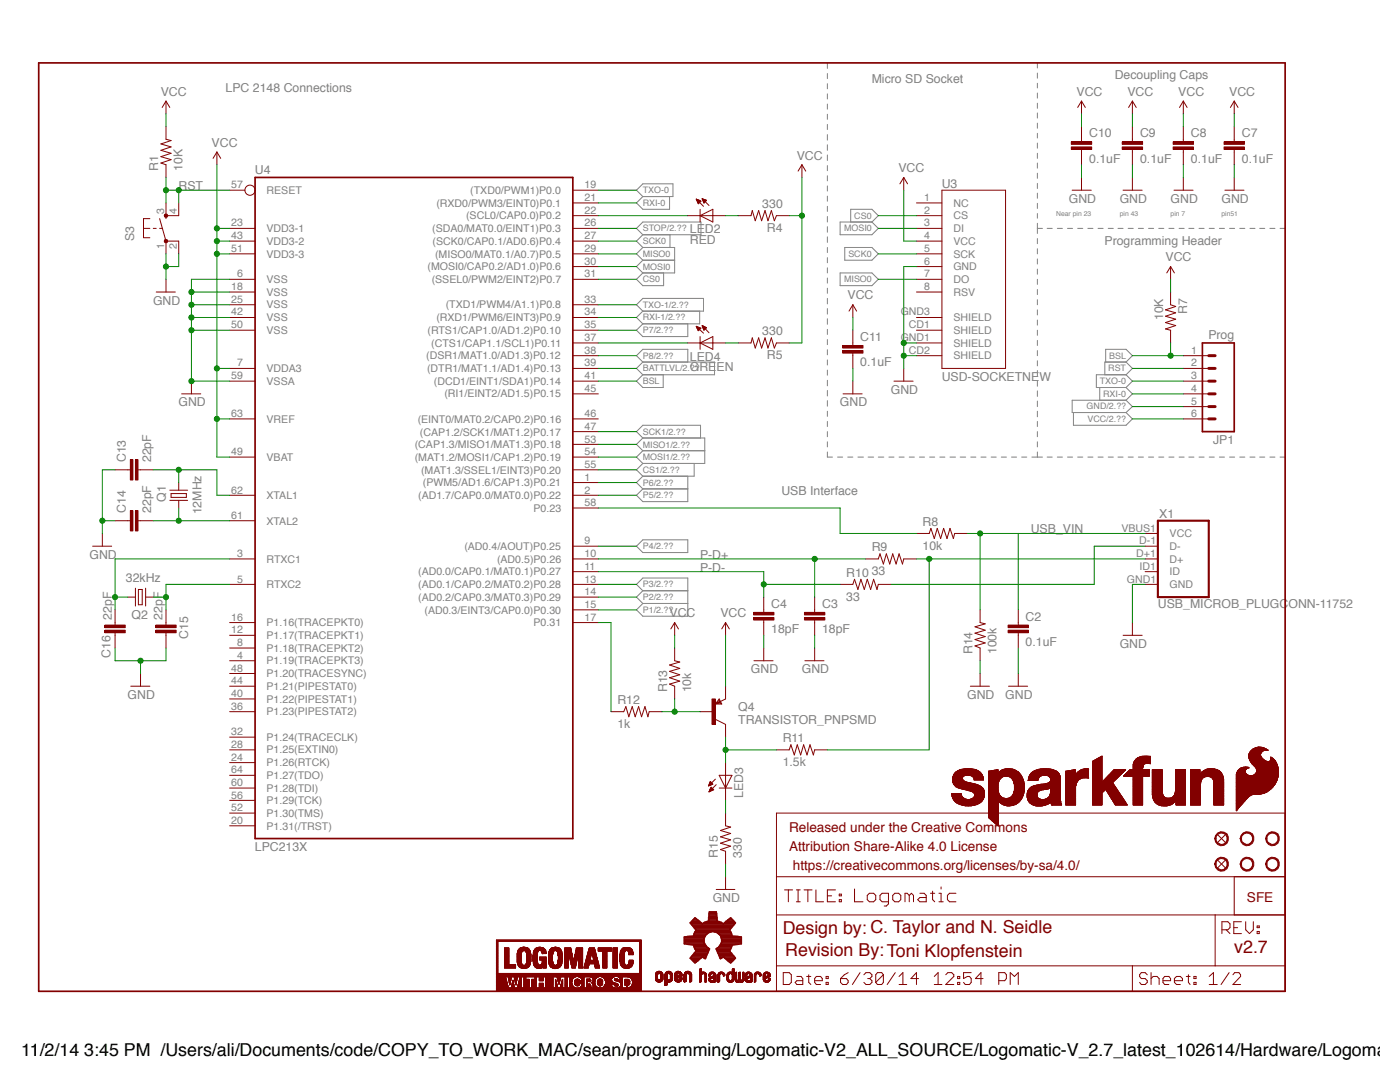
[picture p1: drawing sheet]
<svg xmlns="http://www.w3.org/2000/svg" width="279mm" height="216mm" viewBox="0 0 279 216" stroke-linecap="round" stroke-linejoin="round" font-family="sans-serif">
<defs><g id="words">
<g font-size="3.6" fill="#820000">
<text x="156.2" y="186.4">Design by: C. Taylor and N. Seidle</text>
<text x="156.7" y="190.7">Revision By:Toni Klopfenstein</text>
<text x="246.3" y="190.2">v2.7</text>
</g>
<text font-size="3.6" x="4.2" y="210.7">11/2/14 3:45 PM /Users/ali/Documents/code/COPY_TO_WORK_MAC/sean/programming/Logomatic-V2_ALL_SOURCE/Logomatic-V_2.7_latest_102614/Hardware/Logomatic.</text>
<g font-size="2.7" fill="#820000">
<text x="157.5" y="166.1">Released under the Creative Commons</text>
<text x="157.5" y="169.9">Attribution Share-Alike 4.0 License</text>
<text x="158.2" y="173.7">https://creativecommons.org/licenses/by-sa/4.0/</text>
<text x="248.9" y="180">SFE</text>
</g>
<g font-size="2.5" fill="#808080">
<text x="174" y="16.6">Micro SD Socket</text>
<text x="222.5" y="15.9">Decoupling Caps</text>
<text x="32.1" y="19.2">VCC</text>
<text x="45" y="18.4">LPC 2148 Connections</text>
<text x="214.8" y="19.2">VCC</text>
<text x="225" y="19.2">VCC</text>
<text x="235.1" y="19.2">VCC</text>
<text x="245.3" y="19.2">VCC</text>
<text x="42.2" y="29.3">VCC</text>
<text x="217.4" y="27.4">C10</text>
<text x="227.5" y="27.4">C9</text>
<text x="237.7" y="27.4">C8</text>
<text x="247.8" y="27.4">C7</text>
<text x="31.6" y="34.1" transform="rotate(-90 31.6 34.1)">R1</text>
<text x="36.4" y="34.1" transform="rotate(-90 36.4 34.1)">10K</text>
<text x="50.9" y="34.8">U4</text>
<text x="159" y="31.8">VCC</text>
<text x="179.3" y="34.4">VCC</text>
<text x="217.4" y="32.5">0.1uF</text>
<text x="227.5" y="32.5">0.1uF</text>
<text x="237.7" y="32.5">0.1uF</text>
<text x="247.8" y="32.5">0.1uF</text>
<text x="35.6" y="37.9">RST</text>
<text x="152.1" y="41.5">330</text>
<text x="187.9" y="37.4">U3</text>
<text x="213.3" y="40.5">GND</text>
<text x="223.5" y="40.5">GND</text>
<text x="233.6" y="40.5">GND</text>
<text x="243.8" y="40.5">GND</text>
<text x="137.7" y="46.6">LED2</text>
<text x="153.1" y="46.3">R4</text>
<text x="26.7" y="48.1" transform="rotate(-90 26.7 48.1)">S3</text>
<text x="137.7" y="48.7">RED</text>
<text x="220.4" y="48.8">Programming Header</text>
<text x="232.6" y="52.1">VCC</text>
<text x="169.1" y="59.8">VCC</text>
<text x="30.6" y="60.8">GND</text>
<text x="232.1" y="63.9" transform="rotate(-90 232.1 63.9)">10K</text>
<text x="236.9" y="62.6" transform="rotate(-90 236.9 62.6)">R7</text>
<text x="137.7" y="71.9">LED4</text>
<text x="152.1" y="66.9">330</text>
<text x="153.1" y="71.7">R5</text>
<text x="171.7" y="68">C11</text>
<text x="241.2" y="67.6">Prog</text>
<text x="137.7" y="74.1">GREEN</text>
<text x="171.7" y="73.1">0.1uF</text>
<text x="187.9" y="76">USD-SOCKETNEW</text>
<text x="35.6" y="81.1">GND</text>
<text x="167.6" y="81.1">GND</text>
<text x="177.8" y="78.5">GND</text>
<text x="242.1" y="88.7">JP1</text>
<text x="25.1" y="92.2" transform="rotate(-90 25.1 92.2)">C13</text>
<text x="30.2" y="92.2" transform="rotate(-90 30.2 92.2)">22pF</text>
<text x="33.1" y="100.1" transform="rotate(-90 33.1 100.1)">Q1</text>
<text x="155.9" y="98.8">USB Interface</text>
<text x="25.1" y="102.4" transform="rotate(-90 25.1 102.4)">C14</text>
<text x="30.2" y="102.4" transform="rotate(-90 30.2 102.4)">22pF</text>
<text x="40.2" y="102.6" transform="rotate(-90 40.2 102.6)">12MHz</text>
<text x="184.1" y="104.9">R8</text>
<text x="205.7" y="106.4">USB_VIN</text>
<text x="231.3" y="103.4">X1</text>
<text x="17.9" y="111.5">GND</text>
<text x="139.7" y="111.5">P-D+</text>
<text x="174" y="110">R9</text>
<text x="184.1" y="109.7">10k</text>
<text x="25.1" y="116.1">32kHz</text>
<text x="139.7" y="114.1">P-D-</text>
<text x="168.9" y="119.9">33</text>
<text x="168.9" y="115.1">R10</text>
<text x="174" y="114.8">33</text>
<text x="22.3" y="123.7" transform="rotate(-90 22.3 123.7)">22pF</text>
<text x="26.2" y="123.4">Q2</text>
<text x="32.5" y="123.7" transform="rotate(-90 32.5 123.7)">22pF</text>
<text x="133.6" y="123.2">VCC</text>
<text x="143.8" y="123.2">VCC</text>
<text x="153.9" y="121.3">C4</text>
<text x="164.1" y="121.3">C3</text>
<text x="204.7" y="123.8">C2</text>
<text x="231.1" y="121.4">USB_MICROB_PLUGCONN-11752</text>
<text x="22" y="131.3" transform="rotate(-90 22 131.3)">C16</text>
<text x="37.5" y="127.5" transform="rotate(-90 37.5 127.5)">C15</text>
<text x="153.9" y="126.4">18pF</text>
<text x="164.1" y="126.4">18pF</text>
<text x="194.1" y="130.5" transform="rotate(-90 194.1 130.5)">R14</text>
<text x="198.8" y="130.5" transform="rotate(-90 198.8 130.5)">100k</text>
<text x="204.7" y="128.9">0.1uF</text>
<text x="223.5" y="129.3">GND</text>
<text x="149.9" y="134.4">GND</text>
<text x="160" y="134.4">GND</text>
<text x="25.5" y="139.4">GND</text>
<text x="123.2" y="140.5">R12</text>
<text x="133.1" y="138.2" transform="rotate(-90 133.1 138.2)">R13</text>
<text x="137.9" y="138.2" transform="rotate(-90 137.9 138.2)">10k</text>
<text x="147.3" y="142">Q4</text>
<text x="193" y="139.4">GND</text>
<text x="200.6" y="139.4">GND</text>
<text x="123.2" y="145.3">1k</text>
<text x="147.3" y="144.5">TRANSISTOR_PNPSMD</text>
<text x="156.2" y="148.1">R11</text>
<text x="156.2" y="152.9">1.5k</text>
<text x="148.3" y="159.2" transform="rotate(-90 148.3 159.2)">LED3</text>
<text x="50.9" y="169.9">LPC213X</text>
<text x="143.3" y="171.1" transform="rotate(-90 143.3 171.1)">R15</text>
<text x="148.1" y="171.1" transform="rotate(-90 148.1 171.1)">330</text>
<text x="142.2" y="180">GND</text>
</g>
<g font-size="2.1" fill="#808080">
<text x="46.2" y="37.6">57</text>
<text x="53.2" y="38.7">RESET</text>
<text x="87.1" y="41.2">(RXD0/PWM3/EINT0)P0.1</text>
<text x="93.9" y="38.7">(TXD0/PWM1)P0.0</text>
<text x="116.7" y="37.6">19</text>
<text x="116.7" y="40.1">21</text>
<text x="184.4" y="40.1">1</text>
<text x="190.3" y="41.2">NC</text>
<text x="32.7" y="42.7" transform="rotate(-90 32.7 42.7)">3</text>
<text x="35.3" y="42.7" transform="rotate(-90 35.3 42.7)">4</text>
<text x="46.2" y="45.2">23</text>
<text x="46.2" y="47.7">43</text>
<text x="53.2" y="46.3">VDD3-1</text>
<text x="86.2" y="46.3">(SDA0/MAT0.0/EINT1)P0.3</text>
<text x="93" y="43.8">(SCL0/CAP0.0)P0.2</text>
<text x="116.7" y="42.7">22</text>
<text x="116.7" y="45.2">26</text>
<text x="116.7" y="47.7">27</text>
<text x="184.4" y="42.7">2</text>
<text x="184.4" y="45.2">3</text>
<text x="184.4" y="47.7">4</text>
<text x="190.3" y="43.8">CS</text>
<text x="190.3" y="46.3">DI</text>
<text x="32.7" y="49.6" transform="rotate(-90 32.7 49.6)">1</text>
<text x="35.3" y="49.6" transform="rotate(-90 35.3 49.6)">2</text>
<text x="46.2" y="50.3">51</text>
<text x="53.2" y="48.8">VDD3-2</text>
<text x="53.2" y="51.4">VDD3-3</text>
<text x="85.3" y="53.9">(MOSI0/CAP0.2/AD1.0)P0.6</text>
<text x="86.3" y="48.8">(SCK0/CAP0.1/AD0.6)P0.4</text>
<text x="86.8" y="51.4">(MISO0/MAT0.1/A0.7)P0.5</text>
<text x="116.7" y="50.3">29</text>
<text x="116.7" y="52.8">30</text>
<text x="184.4" y="52.8">6</text>
<text x="184.4" y="50.3">5</text>
<text x="190.3" y="53.9">GND</text>
<text x="190.3" y="48.8">VCC</text>
<text x="190.3" y="51.4">SCK</text>
<text x="46.2" y="57.9">18</text>
<text x="47.3" y="55.3">6</text>
<text x="53.2" y="59">VSS</text>
<text x="53.2" y="56.5">VSS</text>
<text x="86.2" y="56.5">(SSEL0/PWM2/EINT2)P0.7</text>
<text x="116.7" y="55.3">31</text>
<text x="184.4" y="57.9">8</text>
<text x="184.4" y="55.3">7</text>
<text x="190.3" y="59">RSV</text>
<text x="190.3" y="56.5">DO</text>
<text x="46.2" y="60.4">25</text>
<text x="46.2" y="63">42</text>
<text x="46.2" y="65.5">50</text>
<text x="53.2" y="61.5">VSS</text>
<text x="53.2" y="64.1">VSS</text>
<text x="87.1" y="64.1">(RXD1/PWM6/EINT3)P0.9</text>
<text x="89" y="61.5">(TXD1/PWM4/A1.1)P0.8</text>
<text x="116.7" y="60.4">33</text>
<text x="116.7" y="63">34</text>
<text x="116.7" y="65.5">35</text>
<text x="179.8" y="63">GND3</text>
<text x="181.4" y="65.5">CD1</text>
<text x="190.3" y="64.1">SHIELD</text>
<text x="53.2" y="66.6">VSS</text>
<text x="85.1" y="71.7">(DSR1/MAT1.0/AD1.3)P0.12</text>
<text x="85.3" y="66.6">(RTS1/CAP1.0/AD1.2)P0.10</text>
<text x="86.1" y="69.1">(CTS1/CAP1.1/SCL1)P0.11</text>
<text x="116.7" y="68">37</text>
<text x="116.7" y="70.6">38</text>
<text x="179.8" y="68">GND1</text>
<text x="181.4" y="70.6">CD2</text>
<text x="190.3" y="69.1">SHIELD</text>
<text x="190.3" y="66.6">SHIELD</text>
<text x="190.3" y="71.7">SHIELD</text>
<text x="237.7" y="70.6">1</text>
<text x="46.2" y="75.6">59</text>
<text x="47.3" y="73.1">7</text>
<text x="53.2" y="76.8">VSSA</text>
<text x="53.2" y="74.2">VDDA3</text>
<text x="85.2" y="74.2">(DTR1/MAT1.1/AD1.4)P0.13</text>
<text x="86.6" y="76.8">(DCD1/EINT1/SDA1)P0.14</text>
<text x="116.7" y="73.1">39</text>
<text x="116.7" y="75.6">41</text>
<text x="237.7" y="73.1">2</text>
<text x="237.7" y="75.6">3</text>
<text x="46.2" y="83.3">63</text>
<text x="88.7" y="79.3">(RI1/EINT2/AD1.5)P0.15</text>
<text x="116.7" y="78.2">45</text>
<text x="116.7" y="83.3">46</text>
<text x="237.7" y="78.2">4</text>
<text x="237.7" y="80.7">5</text>
<text x="237.7" y="83.3">6</text>
<text x="53.2" y="84.4">VREF</text>
<text x="82.8" y="89.4">(CAP1.3/MISO1/MAT1.3)P0.18</text>
<text x="83.4" y="84.4">(EINT0/MAT0.2/CAP0.2)P0.16</text>
<text x="83.8" y="86.9">(CAP1.2/SCK1/MAT1.2)P0.17</text>
<text x="116.7" y="85.8">47</text>
<text x="116.7" y="88.3">53</text>
<text x="46.2" y="90.9">49</text>
<text x="53.2" y="92">VBAT</text>
<text x="82.8" y="92">(MAT1.2/MOSI1/CAP1.2)P0.19</text>
<text x="84" y="94.5">(MAT1.3/SSEL1/EINT3)P0.20</text>
<text x="116.7" y="90.9">54</text>
<text x="116.7" y="93.4">55</text>
<text x="116.7" y="95.9">1</text>
<text x="46.2" y="98.5">62</text>
<text x="53.2" y="99.6">XTAL1</text>
<text x="83.5" y="99.6">(AD1.7/CAP0.0/MAT0.0)P0.22</text>
<text x="84.4" y="97.1">(PWM5/AD1.6/CAP1.3)P0.21</text>
<text x="116.7" y="98.5">2</text>
<text x="116.7" y="101">58</text>
<text x="46.2" y="103.5">61</text>
<text x="53.2" y="104.7">XTAL2</text>
<text x="106.5" y="102.1">P0.23</text>
<text x="223.8" y="106.1">VBUS1</text>
<text x="233.4" y="107.2">VCC</text>
<text x="47.3" y="111.2">3</text>
<text x="53.2" y="112.3">RTXC1</text>
<text x="92.7" y="109.7">(AD0.4/AOUT)P0.25</text>
<text x="99.2" y="112.3">(AD0.5)P0.26</text>
<text x="116.7" y="108.6">9</text>
<text x="116.7" y="111.2">10</text>
<text x="116.7" y="113.7">11</text>
<text x="226.8" y="111.2">D+1</text>
<text x="227.3" y="108.6">D-1</text>
<text x="227.4" y="113.7">ID1</text>
<text x="233.4" y="109.7">D-</text>
<text x="233.4" y="112.3">D+</text>
<text x="47.3" y="116.2">5</text>
<text x="53.2" y="117.4">RTXC2</text>
<text x="83.5" y="114.8">(AD0.0/CAP0.1/MAT0.1)P0.27</text>
<text x="83.5" y="117.4">(AD0.1/CAP0.2/MAT0.2)P0.28</text>
<text x="83.5" y="119.9">(AD0.2/CAP0.3/MAT0.3)P0.29</text>
<text x="116.7" y="116.2">13</text>
<text x="116.7" y="118.8">14</text>
<text x="224.9" y="116.2">GND1</text>
<text x="233.4" y="114.8">ID</text>
<text x="233.4" y="117.4">GND</text>
<text x="46.2" y="123.8">16</text>
<text x="53.2" y="125">P1.16(TRACEPKT0)</text>
<text x="84.7" y="122.4">(AD0.3/EINT3/CAP0.0)P0.30</text>
<text x="106.5" y="125">P0.31</text>
<text x="116.7" y="121.3">15</text>
<text x="116.7" y="123.8">17</text>
<text x="46.2" y="126.4">12</text>
<text x="47.3" y="128.9">8</text>
<text x="47.3" y="131.5">4</text>
<text x="53.2" y="127.5">P1.17(TRACEPKT1)</text>
<text x="53.2" y="130">P1.18(TRACEPKT2)</text>
<text x="46.2" y="134">48</text>
<text x="46.2" y="136.5">44</text>
<text x="53.2" y="132.6">P1.19(TRACEPKT3)</text>
<text x="53.2" y="135.1">P1.20(TRACESYNC)</text>
<text x="53.2" y="137.6">P1.21(PIPESTAT0)</text>
<text x="46.2" y="139.1">40</text>
<text x="46.2" y="141.6">36</text>
<text x="53.2" y="140.2">P1.22(PIPESTAT1)</text>
<text x="53.2" y="142.7">P1.23(PIPESTAT2)</text>
<text x="46.2" y="146.7">32</text>
<text x="46.2" y="149.2">28</text>
<text x="53.2" y="147.8">P1.24(TRACECLK)</text>
<text x="46.2" y="151.8">24</text>
<text x="46.2" y="154.3">64</text>
<text x="53.2" y="150.3">P1.25(EXTIN0)</text>
<text x="53.2" y="152.9">P1.26(RTCK)</text>
<text x="53.2" y="155.4">P1.27(TDO)</text>
<text x="46.2" y="156.8">60</text>
<text x="46.2" y="159.4">56</text>
<text x="46.2" y="161.9">52</text>
<text x="53.2" y="157.9">P1.28(TDI)</text>
<text x="53.2" y="160.5">P1.29(TCK)</text>
<text x="46.2" y="164.4">20</text>
<text x="53.2" y="163">P1.30(TMS)</text>
<text x="53.2" y="165.6">P1.31(/TRST)</text>
</g>
<g font-size="1.8" fill="#808080">
<text x="128.3" y="38.6">TXO-0</text>
<text x="128.3" y="41.1">RXI-0</text>
<text x="128.3" y="46.2">STOP/2.??</text>
<text x="168.5" y="46.2">MOSI0</text>
<text x="170.5" y="43.6">CS0</text>
<text x="128.3" y="48.7">SCK0</text>
<text x="128.3" y="51.3">MISO0</text>
<text x="128.3" y="53.8">MOSI0</text>
<text x="169.3" y="51.3">SCK0</text>
<text x="128.3" y="56.3">CS0</text>
<text x="168.5" y="56.3">MISO0</text>
<text x="128.3" y="61.4">TXO-1/2.??</text>
<text x="128.3" y="63.9">RXI-1/2.??</text>
<text x="128.3" y="66.5">P7/2.??</text>
<text x="128.3" y="71.6">P8/2.??</text>
<text x="221.4" y="71.6">BSL</text>
<text x="128.3" y="76.6">BSL</text>
<text x="128.3" y="74.1">BATTLVL/2.??</text>
<text x="219.5" y="76.6">TXO-0</text>
<text x="221.2" y="74.1">RST</text>
<text x="216.9" y="81.7">GND/2.??</text>
<text x="220.2" y="79.2">RXI-0</text>
<text x="128.3" y="86.8">SCK1/2.??</text>
<text x="128.3" y="89.3">MISO1/2.??</text>
<text x="217" y="84.2">VCC/2.??</text>
<text x="128.3" y="91.9">MOSI1/2.??</text>
<text x="128.3" y="94.4">CS1/2.??</text>
<text x="128.3" y="96.9">P6/2.??</text>
<text x="128.3" y="99.5">P5/2.??</text>
<text x="128.3" y="109.6">P4/2.??</text>
<text x="128.3" y="117.2">P3/2.??</text>
<text x="128.3" y="119.8">P2/2.??</text>
<text x="128.3" y="122.3">P1/2.??</text>
</g>
<g font-size="1.4" fill="#808080">
<text x="210.8" y="43">Near pin 23</text>
<text x="223.5" y="43">pin 43</text>
<text x="233.6" y="43">pin 7</text>
<text x="243.8" y="43">pin51</text>
</g>
</g></defs>
<g fill="none" stroke="#808080" stroke-width=".2">
<path d="M165.1 12.6v1.1M165.1 14.7v1M165.1 16.7v1M165.1 18.7v1M207 12.6v1M207 14.6v1M207 16.6v.9M207 18.6v1M127 38l1.3-1.3h6v2.5h-6zM128.3 39.2l-1.3 1.3 1.3 1.3h5.3v-2.6M165.1 20.8v1M165.1 22.8v1"/>
<path d="M165.1 24.8v1M165.1 26.9v1.1M165.1 28.9v1.1M165.1 30.9v1.1M165.1 33v1.1M165.1 35.1v1M165.1 37.1v1M165.1 39.1v1.1M207 20.6v1M207 22.5v1.1M207 24.6v1M207 26.6v.9"/>
<path d="M207 28.6v1M207 30.6v1M207 32.5v1M207 34.6v1M207 36.6v1M207 38.5v1.1M127 45.6l1.3-1.3h11.6v2.5h-11.6zM128.3 49.4h6.3v5.1h-6.3M128.3 51.9h6.3M128.3 49.4l-1.3 1.3 1.3 1.2M128.3 51.9l-1.3 1.3 1.3 1.3M128.3 54.5l-1.3 1.2 1.3 1.3h4.1v-2.5"/>
<path d="M128.3 46.8l-1.3 1.3 1.3 1.3M133.7 46.8v2.6M165.1 41.2v1M165.1 43.2v1.1M165.1 45.2v1.1M165.1 47.3v1.1M165.1 49.4v1M165.1 51.4v1M165.1 53.4v1.1M165.1 55.5v1M165.1 57.5v1M165.1 59.5v1.1"/>
<path d="M167.7 44.3h6.3l1.3 1.3-1.3 1.2h-6.3zM167.7 54.5h6.3l1.3 1.2-1.3 1.3h-6.3zM168.6 49.4h5.4l1.3 1.3-1.3 1.2h-5.4zM169.8 44.3v-2.5h4.2l1.3 1.2-1.3 1.3M207 45.6h1M207 40.6v1M207 42.6v.9M207 44.6v2M207 47.6v1M207 49.6v1.1M207 51.7v1M207 53.7v1"/>
<path d="M207 55.7v1M207 57.8v1M207 59.8v1M209 45.6h1M211 45.6h1M213 45.6h1.1M215.1 45.6h1M217.1 45.6h1M219.1 45.6h1.1M221.2 45.6h1M223.1 45.6h1M225.1 45.6h1.1"/>
<path d="M227.2 45.6h1M229.2 45.6h1M231.2 45.6h1.1M233.3 45.6h1M235.3 45.6h1M237.3 45.6h1M239.3 45.6h1M241.3 45.6h1M243.4 45.6h1M245.4 45.6h1M247.4 45.6h1M249.4 45.6h1.1"/>
<path d="M251.4 45.6h1M253.4 45.6h1M255.5 45.6h1M127 60.8l1.3-1.3h12.1v2.6h-12.1zM128.3 74.8l-1.3 1.3 1.3 1.2h4.1v-2.5M128.3 72.2h14.3v2.6h-14.3M128.3 72.2l-1.3-1.2 1.3-1.3h9v2.5M128.3 64.6l-1.3 1.3 1.3 1.3h9v-2.6M128.3 62.1l-1.3 1.3 1.3 1.2M128.3 72.2l-1.3 1.3 1.3 1.3M139.6 62.1v2.5h-11.3M165.1 61.6v1.1"/>
<path d="M165.1 63.6v1.1M165.1 65.7v1M165.1 67.8v1M165.1 69.8v1M165.1 71.8v1M165.1 73.9v1M165.1 75.9v1.1M165.1 77.9v1.1M165.1 79.9v1.1M207 61.8v1M207 63.9v1M207 65.9v1"/>
<path d="M207 67.9v1M207 70v1M207 72v1M207 73.9v1.1M207 76v1.1M207 78v1.1M219.5 77.3v2.6M220.7 72.2v-2.5h4l1.3 1.3-1.3 1.2M224.7 74.8l1.3 1.3-1.3 1.2M224.7 72.2l1.3 1.3-1.3 1.3M224.7 74.8h-5.9v2.5h5.9M224.7 79.9h-10.7v2.4h10.7"/>
<path d="M224.7 72.2h-4.2v2.6M224.7 77.3l1.3 1.3-1.3 1.3M224.7 79.9l1.3 1.2-1.3 1.2M128.3 87.4l-1.3-1.3 1.3-1.2h11.5v2.5M128.3 95l-1.3 1.3 1.3 1.3M128.3 97.6h9M128.3 87.4h12.4v5.1h-12.4M128.3 87.4l-1.3 1.3 1.3 1.2M128.3 89.9h12.4M128.3 89.9l-1.3 1.3 1.3 1.3M128.3 92.5l-1.3 1.2 1.3 1.3M137.3 95v5.1h-9l-1.3-1.3 1.3-1.2"/>
<path d="M138.5 92.5v2.5h-10.2M165.1 90.2v1h1M165.1 82.1v1M165.1 84.1v1M165.1 86.1v1M165.1 88.2v1M167.2 91.2h1M169.2 91.2h1M171.2 91.2h1.1M173.2 91.2h1.1M175.3 91.2h1.1M177.4 91.2h1"/>
<path d="M179.4 91.2h1M181.5 91.2h1M183.5 91.2h1M185.5 91.2h1M187.6 91.2h1M189.6 91.2h1.1M191.6 91.2h1.1M193.7 91.2h1.1M195.8 91.2h1M197.8 91.2h1M199.8 91.2h1.1M201.9 91.2h1"/>
<path d="M203.9 91.2h1M205.9 91.2h2.1M207 80v1.1M207 82.1v1.1M207 84.1v1M207 86.1v1M207 88.2v1M207 90.2v1M209 91.2h1M211 91.2h1M213 91.2h1.1M214.2 82.3v2.6h10.5l1.3-1.3-1.3-1.3"/>
<path d="M215.1 91.2h1M217.1 91.2h1M219.1 91.2h1.1M221.2 91.2h1M223.1 91.2h1M225.1 91.2h1.1M227.2 91.2h1M229.2 91.2h1M231.2 91.2h1.1M233.3 91.2h1M235.3 91.2h1M237.3 91.2h1"/>
<path d="M239.3 91.2h1M241.3 91.2h1M243.4 91.2h1M245.4 91.2h1M247.4 91.2h1M249.4 91.2h1.1M251.4 91.2h1M253.4 91.2h1M255.5 91.2h1M127 109l1.3-1.3h9v2.6h-9zM128.3 117.9l-1.3-1.3 1.3-1.3h9v7.7h-9l-1.3-1.3 1.3-1.3M128.3 117.9h9"/>
<path d="M128.3 117.9l-1.3 1.2 1.3 1.3M128.3 120.4h9"/>
</g>
<path d="M7.7 12.6h248.8v185.2h-248.8zM50.9 35.4h63.4v131.9h-63.4zM240 68.4h6.3v17.7h-6.3z" fill="none" stroke="#820000" stroke-width=".34"/>
<g fill="none" stroke="#820000" stroke-width=".2">
<path d="M33.1 20.2l.8 1.2M33.1 20.2l-.7 1.2M33.1 20.2v2.5M45.8 38h3.1M114.3 38h5.1M160 32.9l.8 1.2M160 32.9l-.7 1.2M160 32.9v2.5M180.4 35.4v2.6M180.4 35.4l.7 1.3M180.4 35.4l-.8 1.3M214 38h3.8"/>
<path d="M215.8 20.2v2.5M215.8 35.4v2.6M215.8 20.2l.8 1.2M215.8 20.2l-.7 1.2M224.1 38h3.8M226 20.2v2.5M226 35.4v2.6M226 20.2l.8 1.2M226 20.2l-.8 1.2M234.3 38h3.8M236.2 20.2l.7 1.2M236.2 20.2l-.8 1.2"/>
<path d="M236.2 20.2v2.5M236.2 35.4v2.6M244.5 38h3.8M246.3 20.2l.8 1.2M246.3 20.2l-.7 1.2M246.3 20.2v2.5M246.3 35.4v2.6M28.6 45.6h1.3M29.9 43.6h-1.3v3.8h1.3M30.6 45.6h.6M31.2 58.3h3.8M31.9 45.6h.5"/>
<path d="M31.9 43.6l1.2 4.5h2.6M33.1 55.7v2.6M35.7 43h-2.6v.6M45.8 50.7h5.1M45.8 55.7h5.1M45.8 58.3h5.1M45.8 45.6h5.1M45.8 48.1h5.1M114.3 50.7h5.1M114.3 55.7h5.1M114.3 45.6h5.1M114.3 48.1h5.1"/>
<path d="M114.3 40.5h5.1M114.3 43h5.1M114.3 53.2h5.1M233.6 53.2l.8 1.3M233.6 53.2l-.7 1.3M233.6 53.2v2.5M45.8 60.8h5.1M45.8 63.4h5.1M45.8 65.9h5.1M45.8 73.5h5.1M45.8 76.1h5.1M114.3 60.8h5.1"/>
<path d="M114.3 63.4h5.1M114.3 65.9h5.1M114.3 68.4h5.1M114.3 71h5.1M114.3 73.5h5.1M114.3 76.1h5.1M114.3 78.6h5.1M178.4 76.1h3.8M180.4 73.5v2.6M236.2 71h5M236.2 73.5h5M236.2 76.1h5"/>
<path d="M236.2 78.6h5M45.8 83.6h5.1M45.8 91.2h5.1M45.8 98.8h5.1M114.3 83.6h5.1M114.3 86.1h5.1M114.3 91.2h5.1M114.3 98.8h5.1M114.3 88.7h5.1M114.3 93.7h5.1M114.3 96.3h5.1M236.2 83.6h5"/>
<path d="M236.2 81.1h5M45.8 103.9h5.1M45.8 111.5h5.1M45.8 116.6h5.1M114.3 111.5h5.1M114.3 116.6h5.1M114.3 101.4h5.1M114.3 109h5.1M114.3 114.1h5.1M114.3 119.1h5.1M228.5 111.5h2.6M228.5 116.6h2.6"/>
<path d="M228.5 109h2.6M228.5 114.1h2.6M228.5 106.4h2.6M45.8 124.2h5.1M45.8 126.8h5.1M45.8 129.3h5.1M45.8 131.8h5.1M45.8 134.4h5.1M45.8 136.9h5.1M45.8 139.5h5.1M114.3 124.2h5.1M114.3 121.7h5.1"/>
<path d="M134.6 124.2l.8 1.3M134.6 124.2l-.7 1.3M134.6 124.2v2.6M144.8 124.2v2.6M144.8 124.2l.8 1.3M144.8 124.2l-.8 1.3M150.5 131.8h3.8M152.4 129.3v2.5M160.6 131.8h3.8M162.6 129.3v2.5M193.7 136.9h3.8M195.6 134.4v2.5"/>
<path d="M201.3 136.9h3.8M203.2 134.4v2.5M224.1 126.8h3.8M226 124.2v2.6M45.8 142h5.1M45.8 147.1h5.1M45.8 149.6h5.1M45.8 152.2h5.1M45.8 154.7h5.1M45.8 157.2h5.1M45.8 159.7h5.1M141.4 156.7h.3"/>
<path d="M141.5 156.7h.3M141.5 156.6h.5M141.5 156.5h.7M141.5 157.9h.1M141.6 156.4h.6M141.6 156.3h.6M141.6 156.2h.5M141.6 157.8h.2M141.6 157.8h.4M141.6 157.7h.6M141.7 156.1h.3M141.7 156.1h.2"/>
<path d="M141.7 157.6h.6M141.7 157.5h.6M141.8 156l-.4 .8M141.8 156l.5 .5-.9 .3M141.8 156h.1M141.8 157.4h.4M141.8 157.3h.3M141.8 157.2h.2M141.8 157.2h.1M141.9 157.1l.5 .5-.9 .4zM142.8 155.5l-1.4 1.3M142.9 156.6l-1.4 1.4"/>
<path d="M143.5 154.7h2.6l-1.3 2.5zM143.5 157.2h2.6M144.8 152.2v7.5M45.8 162.2h5.1M45.8 164.8h5.1M142.9 177.5h3.8M144.8 174.9v2.6M155 162.2h101.5v35.6h-101.5zM155 174.9h101.5M156.6 177.6h1.6M157.3 177.6v2.3M158.9 177.6h.8"/>
<path d="M158.9 179.9h.8M159.3 177.6v2.3M160.5 177.6h1.6M161.2 177.6v2.3M162.8 177.6v2.3h1.6M165.1 178.8h.9M166.7 177.6h-1.6v2.3h1.6M167.5 179.5h.4v.4h-.4zM167.5 178.4h.4v.4h-.4zM170.5 177.4v2.5h1.7M173.1 178.7l.4-.5h.8l.5 .5v.8l-.5 .4h-.8l-.4-.4zM177.3 179.9h-1.3l-.4-.4v-.8l.4-.5h1.3v2.2l-.4 .4h-.4"/>
<path d="M178.2 178.7l.4-.5h.7l.5 .5v.8l-.5 .4h-.7l-.4-.4zM181.5 178.7l-.5-.5h-.4v1.7M181.5 178.7v1.2M181.5 178.7l.4-.5 .4 .5v1.2M183.6 178.2h.8l.4 .5v1.2h-1.2l-.4-.4 .4-.4h1.2M185.7 178.2h.8M186.1 177.8v1.7l.4 .4M187.4 179.9h.8M187.4 178.2h.4v1.7M187.8 177v.4M190.8 178.2h-1.3l-.4 .5v.8l.4 .4h1.3M155 182.6h101.5"/>
<path d="M155 192.7h101.5M156.3 194.1h1.2l.4 .4v1.5l-.4 .4h-1.2zM159 194.8h.9l.3 .5v1.1h-1.2l-.3-.4 .3-.3h1.2M161 194.8h.8M161.4 194.5v1.5l.4 .4M162.6 195.7h1.5v-.4l-.3-.5h-.9l-.3 .5v.7l.3 .4h.9M164.9 196h.4v.4h-.4zM164.9 194.8h.4v.5h-.4zM167.7 195.3h1.2l.4 .4v.3l-.4 .4h-.7l-.5-.4zM169.3 194.1l-.8 .4-.8 .8M171.6 194.1l-1.5 2.3M172.4 194.5l.4-.4h.8l.4 .4v.3l-.4 .5"/>
<path d="M173.2 195.3h.4M173.6 195.3l.4 .4v.3l-.4 .4h-.8l-.4-.4M176.3 194.5v1.5l-.3 .4h-.9l-.3-.4M176.3 194.5l-.3-.4h-.9l-.3 .4v1.5M176.3 194.5l-1.5 1.5M178.7 194.1l-1.6 2.3M179.4 196.4h1.6M179.4 194.8l.8-.7v2.3M183.3 195.3h-1.5l1.1-1.2v2.3M186.5 196.4h1.5M186.5 194.8l.7-.7v2.3M188.7 194.5l.5-.4h.7l.5 .4v.3l-1.7 1.6h1.7"/>
<path d="M191.1 196h.4v.4h-.4zM191.1 194.8h.4v.5h-.4zM193.8 194.1h-1.5v1.2l.8-.5h.4l.3 .5v.7l-.3 .4h-.9l-.3-.4M196.2 195.3h-1.5l1.1-1.2v2.3M199.3 195.7h1.2l.4-.4v-.8l-.4-.4h-1.2v2.3M201.6 196.4v-2.3l.9 .7 .7-.7v2.3M226 192.7v5.1M229 194.5l-.5-.4h-.7l-.4 .4v.3l.4 .5h.7l.5 .4v.3l-.5 .4h-.7l-.4-.4M229.7 195.3l.4-.5h.8l.4 .5v1.1M229.7 194.1v2.3M232.1 195.7h1.5v-.4l-.3-.5h-.9l-.3 .5v.7l.3 .4h.9M234.4 195.7h1.6v-.4l-.4-.5h-.8l-.4 .5v.7l.4 .4h.8"/>
<path d="M236.7 194.8h.8M237.2 194.5v1.5l.3 .4M238.3 196h.4v.4h-.4zM238.3 194.8h.4v.5h-.4zM241.3 196.4h1.6M241.3 194.8l.9-.7v2.3M242.5 182.6v10.1M243.9 185.5h1.1l.5-.4v-.8l-.5-.4h-1.1v2.4M244.7 185.5l.8 .8M245.3 194.1l-1.6 2.3M246.1 194.5l.3-.4h.8l.4 .4v.3l-1.5 1.6h1.5M246.2 185.1h.8"/>
<path d="M247.8 183.9h-1.6v2.4h1.6M248.6 183.9v1.6l.8 .8 .7-.8v-1.6M250.9 185.9h.4v.4h-.4zM250.9 184.8h.4v.3h-.4z"/>
<circle cx="49.9" cy="38" r="1.02"/>
</g>
<path d="M231.1 103.9h10.1v15.2h-10.1z" fill="none" stroke="#820000" stroke-width=".42"/>
<path d="M241.2 76.1h1.3M241.2 73.5h1.3M241.2 71h1.3M241.2 78.6h1.3M241.2 81.1h1.3M241.2 83.6h1.3" fill="none" stroke="#820000" stroke-width=".59"/>
<circle cx="33.1" cy="48.1" r=".35" fill="#820000"/>
<circle cx="33.1" cy="48.1" r=".35" fill="none" stroke="#820000" stroke-width=".2"/>
<circle cx="33.1" cy="43" r=".35" fill="#820000"/>
<g fill="none" stroke="#820000" stroke-width=".2">
<path d="M33.1 25.3v2.5l1 .2-2 .7 2 .6-2 .7 2 .6-2 .7 2 .6-2 .6 1 .4v2.5M139 39.7l1.4 1.5M139 39.8h.1M139 39.7l.9 .5-.5 .5zM139 40h.6M139 39.9h.5M140.1 39.6l1.4 1.4M140.1 39.6l.9 .4M140.1 39.6l.4 .9M140.1 39.8h.4M140.1 39.7h.2M140.1 39.6h.1"/>
<path d="M140.2 39.9h.7M140.3 40h.7M141 40l-.5 .5M33.1 40.5v2.5M33.1 48.1v2.6M35.7 40.5v2.5M35.7 48.1v2.6M137.2 43h7.6M139.1 40.2h.7M139.1 40.1h.7M139.2 40.4h.4M139.2 40.3h.4"/>
<path d="M139.2 40.2h.5M139.3 40.5h.2M139.3 40.6h.1M139.7 43l2.6-1.2v2.5zM139.7 41.8v2.5M140.3 40.2h.5M140.3 40.1h.6M140.4 40.3h.3M140.4 40.2h.3M140.5 40.5h.1M140.5 40.4h.1M147.3 43h2.6l.2-1 .6 2 .7-2 .6 2 .7-2 .6 2 .6-2 .6 2 .5-1h2.5"/>
<path d="M233.6 58.3v2.5l1 .4-2 .6 2 .6-2 .7 2 .6-2 .7 2 .6-2 .6 1 .3v2.5M137.2 68.4h7.6M139 65.1l1.4 1.4M139 65.1h.1M139 65.1l.9 .4-.5 .5M139 65.1l.4 .9M139 65.4h.6M139 65.3h.4M139 65.2h.2M139.1 65.6h.7M139.1 65.5h.6M139.2 65.7h.4"/>
<path d="M139.2 65.6h.4M139.3 65.8h.3M139.3 66h.1M139.3 65.9h.2M139.7 67.2v2.5M139.7 68.4l2.6-1.2v2.5zM140.1 65l1.4 1.4M140.1 65l.9 .4M140.1 65l.4 .9 .5-.5M140.1 65.1h.4M140.1 65h.2M140.2 65.4h.8"/>
<path d="M140.2 65.3h.6M140.2 65.2h.5M140.3 65.6h.5M140.3 65.5h.6M140.4 65.7h.3M140.4 65.6h.3M140.5 65.8h.1M147.3 68.4h2.6l.2-1 .6 2 .7-2 .6 2 .7-2 .6 2 .6-2 .6 2 .5-1h2.5M33.9 97.8h3.5M33.9 99.8h3.5M34.1 98.5h3.1v.8h-3.1zM35.7 96.3v1.5"/>
<path d="M35.7 99.8v1.6M18.5 109h3.8M20.4 106.4v2.6M167.7 116.6h2.5l.3-1 .7 2 .6-2 .7 2 .6-2 .7 2 .5-2 .7 2 .3-1h2.5M172.7 111.5h2.6l.3-1 .7 2 .6-2 .7 2 .6-2 .6 2 .6-2 .7 2 .3-1h2.5M182.9 106.4h2.5l.4-1 .7 2.1 .5-2.1 .7 2.1 .6-2.1 .7 2.1 .6-2.1 .7 2.1 .2-1.1h2.6M26.1 136.9h3.8M28 134.4v2.5M134.6 129.3v2.5l1.1 .3-2.1 .6 2.1 .7-2.1 .6 2.1 .6-2.1 .6 2.1 .7-2.1 .6 1 .4v2.6M195.6 121.7v2.5l1 .3-2 .6 2 .7-2 .5 2 .7-2 .6 2 .7-2 .6 1 .4v2.5M203.2 124.2v.5M203.2 126.3v.5"/>
<path d="M121.9 142h2.6l.4-1 .6 2 .7-2 .6 2 .6-2 .6 2 .7-2 .6 2 .3-1h2.5M155 149.6h2.5l.3-1 .7 2 .6-2 .7 2 .6-2 .7 2 .5-2 .7 2 .3-1h2.5M144.8 162.2v2.6l1 .2-2 .7 2 .6-2 .7 2 .6-2 .7 2 .5-2 .7 1 .4v2.5"/>
<circle cx="33.1" cy="43" r=".35"/>
</g>
<path d="M201.2 125.7h4v.5h-4z" fill="#820000"/>
<path d="M201.2 125.8h4.1v.5h-4.1z" fill="none" stroke="#820000" stroke-width=".2"/>
<path d="M201.2 124.7h4v.5h-4z" fill="#820000"/>
<path d="M162.6 121.7v.5M162.6 123.7v.5M201.2 124.7h4.1v.5h-4.1zM203.2 121.7v2.5M203.2 126.8v2.5" fill="none" stroke="#820000" stroke-width=".2"/>
<path d="M160.5 123.2h4.1v.5h-4.1z" fill="#820000"/>
<path d="M160.5 123.2h4.1v.5h-4.1z" fill="none" stroke="#820000" stroke-width=".2"/>
<path d="M160.5 122.2h4.1v.5h-4.1z" fill="#820000"/>
<path d="M162.6 119.1v2.6M152.4 121.7v.5M152.4 123.7v.5M160.5 122.2h4.1v.5h-4.1zM162.6 124.2v2.6" fill="none" stroke="#820000" stroke-width=".2"/>
<path d="M150.4 123.2h4v.5h-4z" fill="#820000"/>
<path d="M150.4 123.2h4.1v.5h-4.1z" fill="none" stroke="#820000" stroke-width=".2"/>
<path d="M150.4 122.2h4v.5h-4z" fill="#820000"/>
<path d="M246.3 27.8v.5M246.3 29.8v.5M152.4 119.1v2.6M150.4 122.2h4.1v.5h-4.1zM152.4 124.2v2.6" fill="none" stroke="#820000" stroke-width=".2"/>
<path d="M244.3 29.3h4v.5h-4z" fill="#820000"/>
<path d="M244.3 29.3h4v.5h-4z" fill="none" stroke="#820000" stroke-width=".2"/>
<path d="M244.3 28.3h4v.5h-4z" fill="#820000"/>
<path d="M236.2 27.8v.5M236.2 29.8v.5M244.3 28.3h4v.5h-4zM246.3 25.3v2.5M246.3 30.3v2.6" fill="none" stroke="#820000" stroke-width=".2"/>
<path d="M234.1 29.3h4.1v.5h-4.1z" fill="#820000"/>
<path d="M234.1 29.3h4.1v.5h-4.1z" fill="none" stroke="#820000" stroke-width=".2"/>
<path d="M234.1 28.3h4.1v.5h-4.1z" fill="#820000"/>
<path d="M226 27.8v.5M226 29.8v.5M234.1 28.3h4.1v.5h-4.1zM236.2 25.3v2.5M236.2 30.3v2.6" fill="none" stroke="#820000" stroke-width=".2"/>
<path d="M223.9 29.3h4.1v.5h-4.1z" fill="#820000"/>
<path d="M224 29.3h4v.5h-4z" fill="none" stroke="#820000" stroke-width=".2"/>
<path d="M223.9 28.3h4.1v.5h-4.1z" fill="#820000"/>
<path d="M215.8 27.8v.5M215.8 29.8v.5M224 28.3h4v.5h-4zM226 25.3v2.5M226 30.3v2.6" fill="none" stroke="#820000" stroke-width=".2"/>
<path d="M213.8 29.3h4v.5h-4z" fill="#820000"/>
<path d="M213.8 29.3h4.1v.5h-4.1z" fill="none" stroke="#820000" stroke-width=".2"/>
<path d="M213.8 28.3h4v.5h-4z" fill="#820000"/>
<path d="M213.8 28.3h4.1v.5h-4.1zM215.8 25.3v2.5M215.8 30.3v2.6M25.5 93.7h.5M27.5 93.7h.5" fill="none" stroke="#820000" stroke-width=".2"/>
<path d="M27 91.7h.5v4.1h-.5z" fill="#820000"/>
<path d="M27 91.7h.5v4.1h-.5z" fill="none" stroke="#820000" stroke-width=".2"/>
<path d="M26 91.7h.5v4.1h-.5z" fill="#820000"/>
<path d="M23 93.7h2.5M26 91.7h.5v4.1h-.5zM28 93.7h2.6M25.5 103.9h.5M27.5 103.9h.5" fill="none" stroke="#820000" stroke-width=".2"/>
<path d="M27 101.9h.5v4h-.5z" fill="#820000"/>
<path d="M27 101.9h.5v4h-.5z" fill="none" stroke="#820000" stroke-width=".2"/>
<path d="M26 101.9h.5v4h-.5z" fill="#820000"/>
<path d="M23 103.9h2.5M26 101.9h.5v4h-.5zM28 103.9h2.6M33.1 124.2v.5M33.1 126.3v.5" fill="none" stroke="#820000" stroke-width=".2"/>
<path d="M31.1 124.7h4v.5h-4z" fill="#820000"/>
<path d="M31.1 124.7h4.1v.5h-4.1z" fill="none" stroke="#820000" stroke-width=".2"/>
<path d="M31.1 125.7h4v.5h-4z" fill="#820000"/>
<path d="M23 124.2v.5M23 126.3v.5M31.1 125.8h4.1v.5h-4.1zM33.1 121.7v2.5M33.1 126.8v2.5" fill="none" stroke="#820000" stroke-width=".2"/>
<path d="M20.9 124.7h4.1v.5h-4.1z" fill="#820000"/>
<path d="M20.9 124.7h4.1v.5h-4.1z" fill="none" stroke="#820000" stroke-width=".2"/>
<path d="M20.9 125.7h4.1v.5h-4.1z" fill="#820000"/>
<path d="M25.5 119.1h1.5M27 117.4v3.5M27.6 117.6h.8v3.1h-.8zM29.1 119.1h1.5M29.1 117.4v3.5M20.9 125.8h4.1v.5h-4.1zM23 121.7v2.5M23 126.8v2.5M243 166.6l1.5 1.5M244.5 166.6l-1.5 1.5" fill="none" stroke="#820000" stroke-width=".2"/>
<path d="M243 166.2a1.37 1.37 0 0 1 2 .6 1.37 1.37 0 0 1-1 1.9 1.37 1.37 0 0 1-1.6-1.4h.3a1.12 1.12 0 0 1 1.3-1.1 1.12 1.12 0 0 1 .8 1.5 1.12 1.12 0 0 1-1.6 .5l-.5-.3v-.6h-.3l.2-.6z" fill-rule="evenodd" fill="#820000"/>
<path d="M243 166.2a1.37 1.37 0 0 1 2.1 .6 1.37 1.37 0 0 1-1.1 1.9 1.37 1.37 0 0 1-1.6-1.4h.3a1.12 1.12 0 0 1 1.3-1.1 1.12 1.12 0 0 1 .8 1.5 1.12 1.12 0 0 1-1.6 .6l-.4-.4-.1-.6h-.3l.2-.6zM243 171.6l1.5 1.6M244.5 171.6l-1.5 1.6" fill="none" stroke="#820000" stroke-width=".2"/>
<path d="M243 171.3a1.37 1.37 0 0 1 2 .6 1.37 1.37 0 0 1-1 1.9 1.37 1.37 0 0 1-1.6-1.4h.3a1.12 1.12 0 0 1 1.3-1.1 1.12 1.12 0 0 1 .8 1.5 1.12 1.12 0 0 1-1.6 .5l-.5-.3v-.6h-.3l.2-.6z" fill-rule="evenodd" fill="#820000"/>
<path d="M243 171.3a1.37 1.37 0 0 1 2.1 .6 1.37 1.37 0 0 1-1.1 1.9 1.37 1.37 0 0 1-1.6-1.4h.3a1.12 1.12 0 0 1 1.3-1.1 1.12 1.12 0 0 1 .8 1.5 1.12 1.12 0 0 1-1.6 .5l-.4-.3-.1-.6h-.3l.2-.6z" fill="none" stroke="#820000" stroke-width=".2"/>
<path d="M248.1 166.2a1.37 1.37 0 0 1 2 .6 1.37 1.37 0 0 1-1 1.9 1.37 1.37 0 0 1-1.6-1.4h.2a1.12 1.12 0 0 1 1.4-1.1 1.12 1.12 0 0 1 .8 1.5 1.12 1.12 0 0 1-1.7 .5l-.4-.3-.1-.6h-.2l.1-.6z" fill-rule="evenodd" fill="#820000"/>
<path d="M248.1 166.2a1.37 1.37 0 0 1 2 .6 1.37 1.37 0 0 1-1 1.9 1.37 1.37 0 0 1-1.6-1.4h.3a1.12 1.12 0 0 1 1.3-1.1 1.12 1.12 0 0 1 .8 1.5 1.12 1.12 0 0 1-1.6 .6l-.5-.4v-.6h-.3l.2-.6z" fill="none" stroke="#820000" stroke-width=".2"/>
<path d="M248.1 171.3a1.37 1.37 0 0 1 2 .6 1.37 1.37 0 0 1-1 1.9 1.37 1.37 0 0 1-1.6-1.4h.2a1.12 1.12 0 0 1 1.4-1.1 1.12 1.12 0 0 1 .8 1.5 1.12 1.12 0 0 1-1.7 .5l-.4-.3-.1-.6h-.2l.1-.6z" fill-rule="evenodd" fill="#820000"/>
<path d="M248.1 171.3a1.37 1.37 0 0 1 2 .6 1.37 1.37 0 0 1-1 1.9 1.37 1.37 0 0 1-1.6-1.4h.3a1.12 1.12 0 0 1 1.3-1.1 1.12 1.12 0 0 1 .8 1.5 1.12 1.12 0 0 1-1.6 .5l-.5-.3v-.6h-.3l.2-.6z" fill="none" stroke="#820000" stroke-width=".2"/>
<path d="M253.2 166.2a1.37 1.37 0 0 1 2 .6 1.37 1.37 0 0 1-1 1.9 1.37 1.37 0 0 1-1.6-1.4h.2a1.12 1.12 0 0 1 1.3-1.1 1.12 1.12 0 0 1 .9 1.5 1.12 1.12 0 0 1-1.7 .5l-.4-.3-.1-.6h-.2l.1-.6z" fill-rule="evenodd" fill="#820000"/>
<path d="M253.2 166.2a1.37 1.37 0 0 1 2 .6 1.37 1.37 0 0 1-1 1.9 1.37 1.37 0 0 1-1.6-1.4h.2a1.12 1.12 0 0 1 1.4-1.1 1.12 1.12 0 0 1 .8 1.5 1.12 1.12 0 0 1-1.7 .6l-.4-.4-.1-.6h-.2l.2-.6z" fill="none" stroke="#820000" stroke-width=".2"/>
<path d="M253.2 171.3a1.37 1.37 0 0 1 2 .6 1.37 1.37 0 0 1-1 1.9 1.37 1.37 0 0 1-1.6-1.4h.2a1.12 1.12 0 0 1 1.3-1.1 1.12 1.12 0 0 1 .9 1.5 1.12 1.12 0 0 1-1.7 .5l-.4-.3-.1-.6h-.2l.1-.6z" fill-rule="evenodd" fill="#820000"/>
<g fill="none" stroke="#820000" stroke-width=".2">
<path d="M188 38h12.7v35.5h-12.7zM182.9 43h5.1M182.9 45.6h5.1M182.9 53.2h5.1M182.9 48.1h5.1M182.9 50.7h5.1M182.9 58.3h5.1M182.9 55.7h5.1M182.9 40.5h5.1M182.9 68.4h5.1M182.9 63.4h5.1M182.9 65.9h5.1"/>
<path d="M182.9 71h5.1M143.3 140l.1 .4M143.4 139.6l.5 .8M143.4 139.8l.3 .6M143.5 139.5l.5 1h-1.2zM144.8 139.5l-2 1M142.8 143.5l2 1M143.1 140.2l.1 .2M143.2 140.1l.1 .2M246.3 174.9h10.2v7.7h-10.2zM253.2 171.3a1.37 1.37 0 0 1 2 .6 1.37 1.37 0 0 1-1 1.9 1.37 1.37 0 0 1-1.6-1.4h.2a1.12 1.12 0 0 1 1.4-1.1 1.12 1.12 0 0 1 .8 1.5 1.12 1.12 0 0 1-1.7 .5l-.4-.3-.1-.6h-.2l.2-.6z"/>
</g>
<path d="M142.1 139.4h.6v5.1h-.6z" fill="#820000"/>
<g fill="none" stroke="#820000" stroke-width=".2">
<path d="M43.3 30.3l.7 1.3M43.3 30.3l-.8 1.3M43.3 30.3v2.6M36.3 78.6h3.8M38.2 76.1v2.5M168.3 78.6h3.8M170.2 60.8v2.6M170.2 68.4v.5M170.2 70.5v.5M170.2 76.1v2.5M170.2 60.8l.8 1.3M170.2 60.8l-.8 1.3"/>
<path d="M142.1 139.5h.7v5h-.7zM144.8 136.9v2.6M139.7 142h2.6M144.8 144.5v2.6"/>
</g>
<path d="M168.1 69.9h4.1v.5h-4.1z" fill="#820000"/>
<path d="M168.2 70h4v.5h-4z" fill="none" stroke="#820000" stroke-width=".2"/>
<path d="M168.1 68.9h4.1v.5h-4.1z" fill="#820000"/>
<g fill="none" stroke="#820000" stroke-width=".2">
<path d="M168.2 68.9h4v.5h-4zM170.2 65.9v2.5M170.2 71v2.5M189.9 158.4h1.9M190 158.9l.3 .6M190 158.9h2M190 158.8h1.9M190 158.7h1.9M190 158.6h1.9M190 158.5h1.8M190.1 155.6l.1 .5M190.1 155.6h2.1"/>
<path d="M190.1 159.2h2.1M190.1 159.1h2M190.1 159h1.9M190.1 155.8h2.3M190.1 155.7h2.1M190.1 155.6h2M190.2 156.1l.3 .6M190.2 155l-.1 .6M190.2 156.1h3.3l1.6 .5M190.2 159.4h2.4M190.2 159.3h2.2M190.2 156.2h3.6"/>
<path d="M190.2 156.1h2.9M190.2 156h2.5M190.2 155.9h2.4M190.2 155.5h1.9M190.2 155.4h1.8M190.2 155.3h1.8M190.2 155.2h1.8M190.2 155.1h1.9M190.2 155h1.9M190.2 155h2M190.3 159.5h5.9M190.3 154.7h5.7"/>
<path d="M190.3 159.5l.3 .5M190.3 159.4h2.6M190.3 156.4h4.2M190.3 156.3h3.9M190.3 154.9h2M190.3 154.8h2.2M190.4 154.5l-.2 .5M190.4 159.6h5.7M190.4 156.5h4.4M190.4 154.6h5.6M190.4 154.5h5.5M190.4 159.8h5.6"/>
<path d="M190.4 159.7h5.7M190.4 156.7h4.9M190.4 156.6h4.7M190.5 156.7l.3 .3M190.5 159.9h5.4M190.5 156.7h5M190.5 154.4h5.4M190.5 154.3h5.3M190.6 160l.4 .3M190.6 160h5.3M190.6 156.8h5M190.6 154.2h5.1"/>
<path d="M190.7 154.1l-.3 .4M190.7 156.9h5.1M190.7 154.1h4.9M190.8 157l.3 .2M190.8 157h5.1M190.8 154h4.7M190.9 153.9h4.5M191 157.1h4.9M191 153.9h4.3M191.1 157.2l2.9 .7 .4 .4M191.1 157.2h4.9M191.1 153.8h4.1"/>
<path d="M191.3 157.2h4.8M191.4 153.7h3.6M191.5 153.6l-.8 .5M191.5 153.6h3.3M191.6 157.3h4.6M191.8 153.5h2.8M191.9 157.4h4.4M192 158.9l-.2-.6h-1.9l.1 .6M192 158.9v.2l1 .4M192 155.3l.1 .3M192.1 155.6l.1 .1M192.1 157.5h4.2"/>
<path d="M192.2 155.7l.5 .3M192.2 153.4h2M192.6 157.6h3.8M192.6 154.7l-.5 .3-.1 .3M192.7 156l.4 .1M192.9 157.7h3.5M193.1 153.4l-1.6 .2M193.1 153.4l1.7 .2M193.1 153.4h.1M193.2 157.8h3.2M193.6 157.8h2.8M193.7 154.7l.5 .3 .2 .4"/>
<path d="M193.7 159.4h2.6M193.7 154.8h2.4M193.8 157.9h2.6M193.9 159.4l-.4 .1M193.9 159.4h2.4M194 158h2.4M194 154.9h2.1M194.1 159.3h2.2M194.1 155h2.1M194.2 158.1h2.2M194.2 155h2M194.2 159.2h2.2"/>
<path d="M194.2 155.1h2M194.3 159.1h2.1M194.3 158.2h2.1M194.3 155.3h1.9M194.3 155.2h1.9M194.4 158.3l.2 .3M194.4 159h2M194.4 158.3h2M194.4 155.6h1.9M194.4 155.5h1.9M194.4 155.4h1.9M194.5 158.9l-.2 .3-.4 .2"/>
<path d="M194.5 158.3h1.9M194.5 158.9h1.9M194.5 158.8h1.9M194.5 158.7h1.9M194.5 158.5h1.9M194.5 158.4h1.9M194.6 158.6l-.1 .3M194.6 158.6h1.8M194.8 153.6l.9 .5 .2 .4M195.1 156.6l1 .6M195.9 160a4.5 4.5 0 0 1-4.9 .3M195.9 154.5l.3 .5"/>
<path d="M196.1 157.2l.2 .3M196.2 155l.1 .6h-1.9v-.2M196.2 159.5l-.3 .5M196.3 157.5l.1 .4M196.4 157.9v1M196.4 158.9l-.2 .6M197.3 159.5h6.5M197.3 155.6h2.2M197.3 154.7h6.4M197.3 156.1h1.9M197.3 158.3h2M197.3 160h1.9"/>
<path d="M197.3 159.9h1.9M197.3 159.8h6.3M197.3 159.7h6.3M197.3 159.6h6.4M197.3 159.4h6.5M197.3 159.4h6.6M197.3 159.3h3.2M197.3 159.2h2.9M197.3 159.1h2.7M197.3 159h2.6M197.3 158.9h2.4M197.3 158.8h2.3"/>
<path d="M197.3 158.7h2.2M197.3 158.6h2.2M197.3 158.5h2.1M197.3 158.4h2.1M197.3 158.2h2M197.3 158.1h1.9M197.3 158h1.9M197.3 157.9h1.9M197.3 157.8h1.9M197.3 157.7h1.9M197.3 157.6h1.9M197.3 157.5h1.9"/>
<path d="M197.3 157.4h1.9M197.3 157.3h1.9M197.3 157.2h1.9M197.3 157.1h1.9M197.3 157h1.9M197.3 156.9h1.9M197.3 156.8h1.9M197.3 156.7h1.9M197.3 156.6h1.9M197.3 156.5h1.9M197.3 156.4h1.9M197.3 156.3h1.9"/>
<path d="M197.3 156.2h1.9M197.3 156h2M197.3 155.9h2M197.3 155.8h2.1M197.3 155.7h2.1M197.3 155.5h2.3M197.3 155.4h2.4M197.3 155.3h2.4M197.3 155.2h2.5M197.3 155.1h2.6M197.3 155h2.8M197.3 155h3"/>
<path d="M197.3 154.9h6.6M197.3 154.8h6.5M197.3 154.6h6.4M197.3 154.5h6.3M197.3 154.4h6.3M197.3 154.3h1.9M197.3 154.2h1.9M197.3 154.1h1.9M197.3 154h1.9M197.3 153.9h1.9M197.8 153.8h1.4M198 153.8l-.3 .1"/>
<path d="M198.8 153.6h.4v.9l.3-.6 .5-.3M198.9 153.6l-.3 .1M199.2 153.9h-1.9v9.2M199.2 153.7l-1 .1M199.2 156.7v.9M199.2 157.6v.3M199.2 154.3h4.3M199.2 157.9l.1 .4M199.3 160h4.2M199.3 159.9h4.2M199.3 154.2h4.1M199.3 155.9l-.1 .8"/>
<path d="M199.3 158.3l.2 .4M199.4 154.1h3.9M199.5 154h3.7M199.5 155.6l-.2 .3M199.5 158.7a1.61 1.61 0 0 0 2.6 0M199.6 153.9h3.5M199.7 153.9h3.3M199.7 153.8h3.1M199.9 153.7h2.8M200 153.6h2.5M200.3 153.5h2M200.3 154.9l-.8 .7"/>
<path d="M201.1 159.3h2.8M201.2 153.4h.1M201.2 153.4h-.3M201.2 153.4h.8l1.2 .6M201.3 155h2.6M201.3 154.9l.8 .7M201.4 159.2h2.6M201.5 155h2.5M201.6 159.1h2.5M201.7 155.1h2.3M201.8 159h2.3M201.8 155.2h2.3"/>
<path d="M201.9 158.9h2.2M201.9 155.3h2.2M201.9 153.4h-1.3l-.6 .2M202 158.9h2.2M202 155.4h2.2M202 158.8h2.2M202 155.5h2.2M202.1 155.6h2.1M202.1 158.7h2.1M202.1 158.6h2.1M202.1 155.6l.2 .3M202.2 158.5h2"/>
<path d="M202.2 158.4h2M202.2 155.8h2M202.2 155.7h2M202.3 158.3h2M202.3 158.2h2M202.3 156.1h2M202.3 156h2M202.3 155.9h2M202.3 158.3l1.7 .9M202.3 158.3l1.7 .8-.4 .6M202.3 155.9l.2 .8M202.3 158.3l-.2 .4"/>
<path d="M202.4 156.1h1.9M202.4 158.1h1.9M202.4 158h1.9M202.4 157.9h2M202.4 156.3h2M202.4 156.2h1.9M202.4 157.9l-.1 .4M202.5 157.8h1.9M202.5 157.7h1.9M202.5 157.6h1.9M202.5 157.5h1.9M202.5 157.4h1.9"/>
<path d="M202.5 157.3h1.9M202.5 157.2h1.9M202.5 157h1.9M202.5 156.9h1.9M202.5 156.8h1.9M202.5 156.7h1.9M202.5 156.6h1.9M202.5 156.5h1.9M202.5 156.4h1.9M202.5 157.6l-.1 .3M202.5 156.7v.9M203.2 154l.4 .5"/>
<path d="M203.6 159.7a2.97 2.97 0 0 1-2.2 1.1M203.6 154.5l.4 .6M204 155.1l.2 .6M204.2 158.5l-.2 .7M204.2 155.7l.2 .7M204.4 157.1l-1.9 .1M204.4 156.4v1.4M204.4 157.8l-.2 .7M205 158.3h1.9M205 159.2h2.1M205 159.1h2M205 159h2"/>
<path d="M205 158.9h1.9M205 158.8h1.9M205 158.7h1.9M205 158.6h1.9M205 158.5h1.9M205 158.4h1.9M205 158.3h2M205 158.2h2M205 159l.1 .4M205 158.7v.3M205.1 159.5h6.5M205.1 159.4l2.7 .1"/>
<path d="M205.1 159.4h2.4M205.1 159.3h2.2M205.1 158.1h1.9M205.1 158h2.1M205.1 159.4l.1 .2M205.2 159.7h6.4M205.2 159.6h6.4M205.2 157.9h2.1M205.2 159.6l.1 .3M205.2 157.8l-.2 .9M205.3 155.6h1.8M205.3 159.9h6.4"/>
<path d="M205.3 159.8h6.3M205.3 157.7h2.5M205.3 155.5l-.1 .2 1.9-.1M205.3 155.6h1.9M205.3 155.5h1.9M205.3 155.4h1.9M205.3 155.3h2M205.3 155.2h2M205.3 159.9l.2 .3M205.3 160h6.4M205.3 155.1h2.1M205.3 155h2.2"/>
<path d="M205.3 155.1v.4M205.4 157.3h4.1l.2-.1v1.1M205.4 154.9h2.2M205.4 154.9l-.1 .2M205.4 157.4l-.2 .4M205.5 154.7h6M205.5 157.2h6.1M205.5 154.6h5.9M205.6 154.5h5.8M205.7 157.2h5.9M205.7 154.5h5.6M205.7 154.4h5.6"/>
<path d="M205.7 154.4l-.3 .5M205.8 157.1h5.8M205.8 154.3h5.5M205.8 157.1l-.4 .3M205.8 157h5.8M205.8 154.2h5.4M205.8 154.2l-.1 .2M205.9 154.1h5.2M206 156.9h5.6M206.1 154h5M206.2 153.9h4.7M206.3 156.8h5.3"/>
<path d="M206.4 153.9h4.4M206.4 153.9l.6-.3a4.8 4.8 0 0 1 3.8 .3M206.4 153.9l-.6 .3M206.4 156.7h5.2M206.4 153.8h4.3M206.7 153.7h3.7M206.9 156.7h4.7M206.9 153.6h3.3M206.9 158.9l.1 .1M207 158.2l-.1 .7M207 158.1v.1M207 159v.1"/>
<path d="M207 159.1l.3 .3M207.2 156.6h4.4M207.2 153.5h2.8M207.2 155.4v.1M207.2 155.5l-.1 .1M207.3 157.8l-.3 .3M207.3 155.3l-.1 .1M207.4 156.6l.3 1.1 .2-.1M207.5 157.8h-2.3M207.5 155l-.2 .3M207.6 157.7l-2.4 .1M207.7 156.5h3.9"/>
<path d="M207.7 154.8l-.2 .2h-2.2M207.8 156.5l-1.3 .2-.7 .4M208 154.7l-2.6 .1M208.4 157.5l-3.1 .1M208.6 159.4h3M208.6 156.4h3M208.6 156.4l.3 1.1h-3.6M208.6 156.4l-.4 .1M208.6 156.4l.3 1M208.9 156.3h2.7M209 159.3h2.6M209 154.7l.1 .1"/>
<path d="M209.1 154.8h2.4M209.1 159.2h2.5M209.1 156.2h2.5M209.2 159.1h2.4M209.2 154.8l2.3 .1M209.2 159.1l-.2 .3M209.3 156.1h2.3M209.3 159h2.3M209.4 158.9h2.2M209.4 157.3l-4 .1M209.4 155h2.2M209.4 154.9l.1 .1"/>
<path d="M209.5 158.9h2.1M209.5 158.8h2.1M209.5 156.1h2.1M209.5 155h2.1M209.5 158.9l-.3 .2M209.5 158.8v.1M209.5 155l.2 .2v.7M209.5 156.1l-.9 .3M209.6 158.7h2M209.6 158.6h2M209.6 158.5h2M209.6 158.4h2"/>
<path d="M209.6 157.2l2 .1M209.6 156h2M209.6 155.2h2M209.6 155.1h2M209.6 158.6l-.1 .2M209.6 158.4v.2M209.7 155.6h1.9M209.7 158.3h1.9M209.7 158.2h1.9M209.7 158.1h1.9M209.7 158h1.9M209.7 157.9h1.9"/>
<path d="M209.7 157.8h1.9M209.7 157.7h1.9M209.7 157.6h1.9M209.7 157.5h1.9M209.7 157.4h1.9M209.7 155.9h1.9M209.7 155.8h1.9M209.7 155.7h1.9M209.7 155.5h1.9M209.7 155.4h1.9M209.7 155.3h1.9M209.7 158.3l-.1 .1"/>
<path d="M209.7 155.9l-.2 .2M210.8 153.9l.5 .5M211.3 154.4l.1 .2M211.4 154.6l.1 .2M211.5 154.8l.1 .3M211.6 159.4h-2.8l-.4 .1M211.6 155.1v4.7M211.6 159.8l.1 .1M211.7 159.9l.1 .5M212.7 159.5h2M212.7 155.6h2.5M212.7 154.7h1.9"/>
<path d="M212.7 156.1h2.2M212.7 158.3h2M212.7 160h2M212.7 159.9h2M212.7 159.8h2M212.7 159.7h2M212.7 159.6h2M212.7 159.4h2M212.7 159.3h2M212.7 159.2h2M212.7 159.1h2M212.7 159h2"/>
<path d="M212.7 158.9h2M212.7 158.8h2M212.7 158.7h2M212.7 158.6h2M212.7 158.5h2M212.7 158.4h2M212.7 158.2h2M212.7 158.1h2M212.7 158h2M212.7 157.9h2M212.7 157.8h2M212.7 157.7h2"/>
<path d="M212.7 157.6h2M212.7 157.5h2M212.7 157.4h2M212.7 157.3h2M212.7 157.2h2M212.7 157.1h2M212.7 157h2M212.7 156.9h2M212.7 156.8h2M212.7 156.7h2M212.7 156.6h2M212.7 156.5h2"/>
<path d="M212.7 156.4h2.1M212.7 156.3h2.1M212.7 156.2h2.1M212.7 156.1h2.3M212.7 156h2.3M212.7 155.9h2.4M212.7 155.8h2.5M212.7 155.7h2.5M212.7 155.6h2.7M212.7 155.5h2.8M212.7 155.4h3M212.7 155.3h3.2"/>
<path d="M212.7 155.2h4.6M212.7 155.1h4.5M212.7 155h4.5M212.7 154.9h4.5M212.7 154.8h4.5M212.7 154.6h1.9M212.7 154.5h1.9M212.7 154.4h1.9M212.7 154.3h1.9M212.7 154.2h1.9M212.7 154.1h1.9M212.7 154h1.9"/>
<path d="M212.7 153.9h1.9M213.2 153.8h1.4M213.4 153.8l-.3 .1M213.8 153.7h.8M213.9 153.7l-.3 .1M214.2 153.6h.5M214.3 153.6l-.2 .1M214.6 153.9h-1.9v6.7h2v-3.6M214.6 153.6v1.3l.1-.4M214.7 154.7h2.5M214.7 154.6h2.5M214.7 154.5h2.5"/>
<path d="M214.8 154.5h2.4M214.8 154.4h2.4M214.9 154.3h2.3M214.9 154.3l-.2 .2M215 154.2h2.2M215.1 154.1h2.1M215.2 154h2M215.2 154l-.3 .3M215.2 153.9h2M215.3 153.9h1.9M215.4 153.8h1.8M215.6 153.7h1.6"/>
<path d="M215.7 155.4a1.67 1.67 0 0 0-1 1.6M215.8 153.6h1.4M215.8 153.6l-.6 .4M215.9 153.5h1.3l-.4-.1-1 .2M216 155.2l-.3 .2M216.3 153.4h.9M217.2 153.4l.1 .1M217.2 153.4l.1 1.9M218 159.5h1.9M218 155.6h1.9M218 154.7h1.9M218 156.1h4"/>
<path d="M218 158.3h1.9M218 151.9v8.7h1.9v-2.4l.8-.7 1.9 3.1h2.4l-3-4.5M218 160h1.9M218 159.9h1.9M218 159.8h1.9M218 159.7h1.9M218 159.6h1.9M218 159.4h1.9M218 159.3h1.9M218 159.2h1.9M218 159.1h1.9M218 159h1.9"/>
<path d="M218 158.9h1.9M218 158.8h1.9M218 158.7h1.9M218 158.6h1.9M218 158.5h1.9M218 158.4h1.9M218 158.2h2M218 158.1h2.1M218 158h2.2M218 157.9h2.2M218 157.8h2.3M218 157.8h2.4"/>
<path d="M218 157.7h2.5M218 157.6h2.6M218 157.5h4.9M218 157.4h4.9M218 157.3h4.8M218 157.2h4.8M218 157.2h4.7M218 157.1h4.6M218 157h4.6M218 156.9h4.5M218 156.8h4.4M218 156.7h4.4"/>
<path d="M218 156.6h4.3M218 156.5h4.3M218 156.4h4.2M218 156.3h4.1M218 156.2h4.1M218 156.1h4.2M218 156h1.9M218 155.9h1.9M218 155.8h1.9M218 155.7h1.9M218 155.5h1.9M218 155.4h1.9"/>
<path d="M218 155.3h1.9M218 155.2h1.9M218 155.1h1.9M218 155h1.9M218 154.9h1.9M218 154.8h1.9M218 154.6h1.9M218 154.5h1.9M218 154.4h1.9M218 154.3h1.9M218 154.2h1.9M218 154.1h1.9"/>
<path d="M218 154h1.9M218 153.9h1.9M218 153.8h1.9M218 153.7h1.9M218 153.6h1.9M218 153.5h1.9M218 153.4h1.9M218 153.3h1.9M218 153.2h1.9M218 153.1h1.9M218 153h1.9M218 152.9h1.9"/>
<path d="M218 152.8h1.9M218 152.7h1.9M218 152.6h1.9M218 152.5h1.9M218 152.4h1.9M218 152.3h1.9M218 152.2h1.9M218 152.1h1.9M218 152h1.9M218 151.9h1.9M218.2 151.8h1.7M218.3 151.7h1.6"/>
<path d="M218.5 151.7h1.4M218.6 151.6h1.3M218.8 151.5h1.1M219 151.4h.9M219.1 151.3h.8M219.2 151.2h.7M219.4 151.2h.5M219.6 151.1h.3M219.7 151h.2M219.9 150.9l-1.9 1M219.9 150.9v5.2l2.5-2.5M219.9 150.9h.1"/>
<path d="M220.1 156h2.2M220.1 155.9h2.2M220.2 155.8h2.2M220.2 155.7h2.3M220.3 155.6h2.3M220.4 155.6h2.3M220.5 155.5h2.3M220.6 155.4h2.3M220.7 155.3h2.2M220.7 157.7h2.3M220.7 157.6h2.2M220.7 155.2h2.3"/>
<path d="M220.8 157.8h2.3M220.8 155.1h2.3M220.9 157.9h2.3M220.9 157.8h2.2M220.9 155h2.3M221 158.1h2.3M221 158h2.3M221 155h2.3M221.1 158.2h2.3M221.1 154.9h2.3M221.2 158.3h2.3M221.2 154.8h2.3"/>
<path d="M221.3 154.7h2.2M221.3 158.5h2.3M221.3 158.4h2.2M221.3 158.6h2.3M221.3 154.6h2.3M221.4 158.8h2.4M221.4 158.7h2.3M221.4 154.5h2.3M221.5 158.9h2.3M221.5 154.5h2.3M221.6 159h2.4M221.6 158.9h2.3"/>
<path d="M221.6 154.4h2.3M221.7 159.2h2.3M221.7 159.1h2.3M221.7 154.3h2.3M221.8 159.3h2.3M221.8 154.2h2.2M221.8 159.4h2.4M221.8 159.4h2.3M221.8 154.1h2.3M221.9 159.5h2.4M221.9 154h2.3M222 159.7h2.4"/>
<path d="M222 159.6h2.3M222 153.9h2.3M222.1 159.9h2.4M222.1 159.8h2.4M222.1 153.9h2.3M222.1 153.8h2.4M222.2 160h2.4M222.3 153.7h2.3M222.3 153.6h2.3l-2.6 2.5M224.3 154.8h5.1M224.4 154.7h5M224.5 154.6h4.9"/>
<path d="M224.6 154.5h4.8M224.7 154.4h4.7M224.8 154.3h4.6M224.9 154.2h4.5M225 154.1h4.4M225.1 154h4.3M225.1 153.9h4.3M225.2 153.9h4.2M225.3 153.8h4.1M225.4 153.7h4M225.5 153.6h3.9v1.3h-5.2l1-1M225.6 153.6l-.4 .3"/>
<path d="M226.2 159.5h1.8M226.2 155.6h1.8M226.2 156.1h1.8M226.2 158.3h1.8M226.2 154.9v5.7h1.8v-5.7M226.2 160h1.8M226.2 159.9h1.8M226.2 159.8h1.8M226.2 159.7h1.8M226.2 159.6h1.8M226.2 159.4h1.8M226.2 159.3h1.8"/>
<path d="M226.2 159.2h1.8M226.2 159.1h1.8M226.2 159h1.8M226.2 158.9h1.8M226.2 158.8h1.8M226.2 158.7h1.8M226.2 158.6h1.8M226.2 158.5h1.8M226.2 158.4h1.8M226.2 158.2h1.8M226.2 158.1h1.8M226.2 158h1.8"/>
<path d="M226.2 157.9h1.8M226.2 157.8h1.8M226.2 157.7h1.8M226.2 157.6h1.8M226.2 157.5h1.8M226.2 157.4h1.8M226.2 157.3h1.8M226.2 157.2h1.8M226.2 157.1h1.8M226.2 157h1.8M226.2 156.9h1.8M226.2 156.8h1.8"/>
<path d="M226.2 156.7h1.8M226.2 156.6h1.8M226.2 156.5h1.8M226.2 156.4h1.8M226.2 156.3h1.8M226.2 156.2h1.8M226.2 156h1.8M226.2 155.9h1.8M226.2 155.8h1.8M226.2 155.7h1.8M226.2 155.5h1.8M226.2 155.4h1.8"/>
<path d="M226.2 155.3h1.8M226.2 155.2h1.8M226.2 155.1h1.8M226.2 155h1.8M226.2 153.5h1.8M226.2 153.4h1.8M226.2 153.3h1.8M226.2 153.2h1.8M226.2 153.1h1.9M226.2 153h1.9M226.2 152.9h1.9M226.2 152.8h1.9"/>
<path d="M226.2 152.7h2M226.2 152.6h2M226.2 152.5h2.1M226.2 152.4h2.3M226.2 152.6v1M226.3 152.3h3.3M226.3 152.2h3.3M226.3 152.2l-.1 .4M226.3 152.1h3.3M226.3 152h3.3M226.4 151.9h3.2M226.4 151.8h3.2"/>
<path d="M226.4 151.8l-.1 .4M226.5 151.7h3.1M226.6 151.7h3M226.6 151.6h3M226.7 151.5h2.9M226.8 151.4h2.8M226.9 151.3h2.7M227 151.2h2.6M227 151.2l.9-.3h1.7v1.5l-.1-.1M227 151.2l-.6 .6M227.2 151.2h2.4M227.4 151.1h2.2"/>
<path d="M227.6 151h2M228 153.2v.4M228.1 152.8v.1M228.1 152.9l-.1 .3M228.2 152.7l-.1 .1M228.4 152.4l-.2 .3M228.6 152.3l-.1 .1M230 155.6h1.9M230 154.7h1.9M230 156.1h1.9M230 158.3h2M230 158.7h2.1"/>
<path d="M230 158.6h2.1M230 158.5h2M230 158.4h2M230 158.3h1.9M230 158.2h1.9M230 158.1h1.9M230 158h1.9M230 157.9h1.9M230 157.8h1.9M230 157.7h1.9M230 157.6h1.9M230 157.5h1.9"/>
<path d="M230 157.4h1.9M230 157.3h1.9M230 157.2h1.9M230 157.1h1.9M230 157h1.9M230 156.9h1.9M230 156.8h1.9M230 156.7h1.9M230 156.6h1.9M230 156.5h1.9M230 156.4h1.9M230 156.3h1.9"/>
<path d="M230 156.2h1.9M230 156h1.9M230 155.9h1.9M230 155.8h1.9M230 155.7h1.9M230 155.5h1.9M230 155.4h1.9M230 155.3h1.9M230 155.2h1.9M230 155.1h1.9M230 155h1.9M230 154.9h1.9"/>
<path d="M230 154.8h1.9M230 154.6h1.9M230 154.5h1.9M230 154.4h1.9M230 154.3h1.9M230 154.2h1.9M230 154.1h1.9M230 154h1.9M230 153.9h1.9M230 153.8h1.9M230 153.7h1.9M230 158.5l.1 .6"/>
<path d="M230.1 159.2h2.6M230.1 159.1h2.4M230.1 159h2.2M230.1 158.9h2.2M230.1 158.9h2.1M230.1 158.8h2.1M230.1 159.1l.1 .5M230.1 159.4h6.5M230.1 159.3h6.5M230.2 159.5h6.4M230.2 159.6h6.4M230.2 159.6l.3 .4"/>
<path d="M230.3 159.8h4.3M230.3 159.7h6.3M230.4 160h4.1M230.4 159.9h4.1M231.9 157.9v-4.3h-1.9v4.9M231.9 157.9l.1 .4M232 158.3l.2 .6M232.2 158.9l.1 .1M232.3 159l.6 .3M233.7 159.2h2.9M233.9 159.1h2.7M234 159h2.6"/>
<path d="M234.1 158.9h2.5M234.2 158.9h2.4M234.3 158.8h2.3M234.4 158.7h2.2M234.4 158.6h2.2M234.5 158.3h2.1M234.5 158.5h2.1M234.5 158.4h2.1M234.5 160l-.5 .4M234.5 158.5a1.1 1.1 0 0 1-1 .8M234.5 158.2h2.1M234.5 158.1h2.1"/>
<path d="M234.5 158h2.1M234.5 158.2v.3M234.6 155.6h2M234.6 154.7h2M234.6 156.1h2M234.6 157.8v-4.2h2v7h-1.9v-1l-.2 .4M234.6 157.9h2M234.6 157.8h2M234.6 157.7h2M234.6 157.6h2M234.6 157.5h2M234.6 157.4h2"/>
<path d="M234.6 157.3h2M234.6 157.2h2M234.6 157.1h2M234.6 157h2M234.6 156.9h2M234.6 156.8h2M234.6 156.7h2M234.6 156.6h2M234.6 156.5h2M234.6 156.4h2M234.6 156.3h2M234.6 156.2h2"/>
<path d="M234.6 156h2M234.6 155.9h2M234.6 155.8h2M234.6 155.7h2M234.6 155.5h2M234.6 155.4h2M234.6 155.3h2M234.6 155.2h2M234.6 155.1h2M234.6 155h2M234.6 154.9h2M234.6 154.8h2"/>
<path d="M234.6 154.6h2M234.6 154.5h2M234.6 154.4h2M234.6 154.3h2M234.6 154.2h2M234.6 154.1h2M234.6 154h2M234.6 153.9h2M234.6 153.8h2M234.6 153.7h2M234.6 157.8l-.1 .4M234.7 160h1.9"/>
<path d="M234.7 159.9h1.9M234.7 159.8h1.9M237.6 159.5h1.9M237.6 155.6h2.2M237.6 154.7h6.4M237.6 156.1h2M237.6 158.3h1.9M237.6 160h1.9M237.6 159.9h1.9M237.6 159.8h1.9M237.6 159.7h1.9M237.6 159.6h1.9"/>
<path d="M237.6 159.4h1.9M237.6 159.3h1.9M237.6 159.2h1.9M237.6 159.1h1.9M237.6 159h1.9M237.6 158.9h1.9M237.6 158.8h1.9M237.6 158.7h1.9M237.6 158.6h1.9M237.6 158.5h1.9M237.6 158.4h1.9M237.6 158.2h1.9"/>
<path d="M237.6 158.1h1.9M237.6 158h1.9M237.6 157.9h1.9M237.6 157.8h1.9M237.6 157.7h1.9M237.6 157.6h1.9M237.6 157.5h1.9M237.6 157.4h1.9M237.6 157.3h1.9M237.6 157.2h1.9M237.6 157.1h1.9M237.6 157h1.9"/>
<path d="M237.6 156.9h1.9M237.6 156.8h1.9M237.6 156.7h1.9M237.6 156.6h1.9M237.6 156.5h1.9M237.6 156.4h1.9M237.6 156.3h2M237.6 156.2h2M237.6 156h2M237.6 155.9h2.1M237.6 155.8h2.1M237.6 155.7h2.1"/>
<path d="M237.6 155.5h2.3M237.6 155.4h2.3M237.6 155.3h2.5M237.6 155.2h2.5M237.6 155.1h2.6M237.6 155h2.8M237.6 155h3.2M237.6 154.9h6.4M237.6 154.8h6.4M237.6 154.6h6.3M237.6 154.5h6.3M237.6 154.5h1.9"/>
<path d="M237.6 154.4h1.9M237.6 154.3h1.9M237.6 154.2h1.9M237.6 154.1h1.9M237.6 154h1.9M237.6 153.9h1.9M237.6 153.8h1.9M237.6 153.7h1.9M239.5 154.5h4.4M239.6 154.4h4.3M239.6 154.3h4.2M239.6 156l-.1 .4"/>
<path d="M239.7 154.2h4M239.8 154.1h3.9M239.9 154l-.4 .5v-.9h-1.9v7h1.9v-4.2M239.9 154h3.7M239.9 155.4a1.38 1.38 0 0 1 2.4 .5M239.9 155.4l-.3 .6M240 153.9h3.5M240.1 153.9h3.3M240.1 153.9l-.2 .1M240.2 153.8h3.2M240.4 153.7h2.7M240.6 153.6h2.4"/>
<path d="M240.7 153.5h2.1M240.7 153.5l-.6 .4M241 153.4h1.4M241.1 153.4l-.4 .1M241.2 155h2.8M241.6 155h2.5M241.7 153.4h.1M241.7 153.4h-.4M241.7 153.4a2.46 2.46 0 0 1 2 .8M241.7 155.1h2.4M241.8 155.2h2.3M241.9 155.3h2.2"/>
<path d="M242 155.4h2.2M242.1 155.6h2.1M242.1 155.5h2.1M242.2 155.6h2M242.2 155.8h2M242.2 155.7h2M242.3 159.5h1.9M242.3 156.1h1.9M242.3 158.3h1.9M242.3 160h1.9M242.3 159.9h1.9M242.3 159.8h1.9"/>
<path d="M242.3 159.7h1.9M242.3 159.6h1.9M242.3 159.4h1.9M242.3 159.3h1.9M242.3 159.2h1.9M242.3 159.1h1.9M242.3 159h1.9M242.3 158.9h1.9M242.3 158.8h1.9M242.3 158.7h1.9M242.3 158.6h1.9M242.3 158.5h1.9"/>
<path d="M242.3 158.4h1.9M242.3 158.2h1.9M242.3 158.1h1.9M242.3 158h1.9M242.3 157.9h1.9M242.3 157.8h1.9M242.3 157.7h1.9M242.3 157.6h1.9M242.3 157.5h1.9M242.3 157.4h1.9M242.3 157.3h1.9M242.3 157.2h1.9"/>
<path d="M242.3 157.1h1.9M242.3 157h1.9M242.3 156.9h1.9M242.3 156.8h1.9M242.3 156.7h1.9M242.3 156.6h1.9M242.3 156.5h1.9M242.3 156.4h1.9M242.3 156.3h1.9M242.3 156.2h1.9M242.3 156h1.9M242.3 155.9h1.9"/>
<path d="M243.7 154.2l.2 .4M243.9 154.6l.2 .5M244.1 155.1l.1 .5M244.2 155.6v5h-1.9v-4.7M246.7 159.5h2M246.7 155.6h8.2M246.7 154.7h2.5M246.7 156.1h7.9M246.7 158.3h5.4M246.7 160h1.6M246.7 159.9h1.6M246.7 159.8h1.8"/>
<path d="M246.7 159.7h1.8M246.7 159.6h1.9M246.7 159.4h2.1M246.7 159.4h2.2M246.7 159.3h2.2M246.7 159.2h2.3M246.7 159.1h2.4M246.7 159h2.5M246.7 158.9h2.6M246.7 158.9h2.7M246.7 158.8h2.8M246.7 158.7h3"/>
<path d="M246.7 158.6h3.1M246.7 158.5h4.6M246.7 158.4h5M246.7 158.3h5.6M246.7 158.2h5.8M246.7 158.1h6M246.7 158h6.2M246.7 157.9h6.3M246.7 157.8h6.4M246.7 157.8h6.6M246.7 157.7h6.6M246.7 157.6h6.7"/>
<path d="M246.7 157.5h6.9M246.7 157.4h7M246.7 157.3h7.1M246.7 157.2h7.2M246.7 157.1h7.3M246.7 157h7.4M246.7 156.9h7.4M246.7 156.8h7.5M246.7 156.7h7.6M246.7 156.7h7.7M246.7 156.6h7.7M246.7 156.5h7.7"/>
<path d="M246.7 156.4h7.7M246.7 156.3h7.8M246.7 156.2h7.9M246.7 156.1h8M246.7 156h8M246.7 155.9h8.1M246.7 155.8h8.1M246.7 155.7h8.2M246.7 155.5h8.3M246.7 155.4h8.3M246.7 155.3h8.3M246.7 155.2h8.3"/>
<path d="M246.7 155.1h8.3M246.7 155h8.3M246.7 154.9h8.3M246.7 154.8h8.4M246.7 154.6h2.3M246.7 154.5h2.2M246.7 154.5h2.1M246.7 154.5v7.2M246.8 154.4h1.9M246.8 154.3h1.8M246.8 154.2h1.8M246.9 154.1h1.6"/>
<path d="M246.9 154h1.6M246.9 154.1l-.2 .4M247 153.9h1.5M247 153.9l-.1 .2M247.1 153.8h1.4M247.2 153.7h1.3M247.2 153.6h1.4M247.2 153.6l-.2 .3M247.2 153.5h1.5M247.4 153.4h1.4M247.4 153.4l-.2 .2M247.6 153.3h1.5"/>
<path d="M247.6 153.3l-.2 .1M247.8 153.2h1.5M247.8 153.2l-.2 .1M248.1 153.1h1l.2 .2M248.2 153.1l-.4 .1M248.4 153.1h.5M248.5 153.7v.5l.3 .3M248.5 159.7l-.6 .7M248.6 153.6l-.1 .1M248.8 154.5l.6 .3M248.9 153.4l-.3 .2M249.2 153.2l-.3 .2h-1.4"/>
<path d="M249.2 151.2h2.5M249.2 151.1h2.5M249.2 151h2.5M249.2 150.9h2.5M249.2 150.6v.5M249.2 151.1l.3 .8M249.2 150.8h2.4M249.2 150.7h2.4M249.2 150.6h2.4M249.3 151.4h2.7M249.3 151.3h2.6M249.3 151.2h2.5"/>
<path d="M249.3 150.6h2.3M249.3 150.5h2.3M249.3 150.4h2.3M249.4 151.7h2.9M249.4 151.6h2.8M249.4 151.5h2.8M249.4 150.2l-.2 .4M249.4 150.3h2.3M249.4 150.2h2.3M249.4 151.7h3.1M249.4 150.1h2.3M249.4 150.1h2.4"/>
<path d="M249.5 151.9l3.6 .1M249.5 151.8h3.2M249.5 151.9l.4 .5M249.5 150h2.4M249.6 152.1h5M249.6 152h5M249.6 149.9l-.2 .3M249.6 149.9h2.4M249.7 152.2h5M249.7 149.8h2.5M249.8 152.3h4.9M249.9 152.4h4.9"/>
<path d="M249.9 152.3h4.9M249.9 152.4l.7 .8M249.9 149.6h3.1M250 152.5h4.9M250 149.5h2.8M250 154.7h5.1M250 152.6h4.9M250 149.5a2.41 2.41 0 0 1 3 .1M250 149.5l-.4 .4M250.1 152.7h4.8M250.1 158.5a2.06 2.06 0 0 0-1.6 1.2M250.2 154.6h4.9"/>
<path d="M250.2 152.8h4.8M250.2 149.4h2.4M250.3 152.8h4.7M250.4 154.5h4.7M250.4 152.9h4.6M250.4 149.3h2M250.5 153h4.5M250.5 154.5h4.6M250.5 154.4h4.6M250.5 153.1h4.5M250.5 149.2h1.7M250.6 154.3h4.5"/>
<path d="M250.6 153.3h4.4M250.6 153.2h4.4M250.6 153.2l.2 .4M250.7 154.2h4.4M250.7 154.1h4.4M250.7 153.4h4.4M250.7 153.4h4.3M250.7 154.2l-.5 .5-.3 .1M250.8 154h4.3M250.8 153.9h4.3M250.8 153.8h4.3M250.8 153.7h4.3"/>
<path d="M250.8 153.6h4.3M250.8 153.5h4.3M250.8 153.6v.3M250.8 153.9l-.1 .3M250.9 149.1h1M251.6 150.7l.2 .5M251.6 150.5v.2M251.7 150.1l-.1 .4M251.8 151.2l.5 .5M252 149.9l-.3 .2M252.2 149.8l-.2 .1M252.3 151.7l.4 .2"/>
<path d="M252.4 149.7l-.2 .1M253 149.6l.1 .1h-3.3M253.3 151.9h1.2M253.4 151.8h1.1M253.5 151.7h.9M253.6 151.7h.8M253.6 151.6h.7M253.6 151.5h.6M253.6 151.4h.5M253.6 151.3h.4M253.6 151.2h.3M253.6 151.2h.2"/>
<path d="M253.6 151.1h.1M253.6 151.1v.6M253.6 151.7l-.4 .3M253.6 151.1l.4 .2M254 151.3l.4 .4M254.4 156.6a3.9 3.9 0 0 1-3.3 1.9M254.4 156.5v.1M254.4 151.7l.4 .6M254.8 152.3l.2 .8M254.9 155.6l-.5 .9M255 153.1l.1 .8M255.1 154.8l-.2 .8"/>
<path d="M255.1 153.9v.9M190.7 160h5.1M190.9 160.1h4.8M190.9 160.2h4.7M191 160.3h4.5M191.2 160.4h4.1M191.4 160.5h3.7M191.5 160.5h3.5M191.9 160.6h2.8M192.1 160.7h2.2M197.3 160.8h1.9M197.3 160.7h1.9"/>
<path d="M197.3 160.6h1.9M197.3 160.5h1.9M197.3 160.4h1.9M197.3 160.3h1.9M197.3 160.2h1.9M197.3 160.1h1.9M197.3 163.1l.7 .7M197.3 163.2h1.9M197.3 163.1h1.9M197.3 163h1.9M197.3 162.9h1.9M197.3 162.8h1.9"/>
<path d="M197.3 162.7h1.9M197.3 162.6h1.9M197.3 162.5h1.9M197.3 162.4h1.9M197.3 162.3h1.9M197.3 162.2h1.9M197.3 162.1h1.9M197.3 162h1.9M197.3 161.9h1.9M197.3 161.8h1.9M197.3 161.7h1.9M197.3 161.6h1.9"/>
<path d="M197.3 161.5h1.9M197.3 161.4h1.9M197.3 161.3h1.9M197.3 161.2h1.9M197.3 161.1h1.9M197.3 161h1.9M197.3 160.9h1.9M197.4 163.3h1.8M197.5 163.3h1.7M197.6 163.4h1.6M197.7 163.5h1.5M197.8 163.6h1.4"/>
<path d="M197.9 163.7h1.3M198 163.8l.5 .4M198 163.8h1.2M198.1 163.9h1.1M198.3 164h.9M198.4 164.1h.8M198.5 164.2l.5 .4M198.5 164.2h.7M198.6 164.3h.6M198.6 164.4h.6M198.7 164.4h.5M198.8 164.5h.4"/>
<path d="M199 164.6l.2 .2M199 164.6h.2M199.1 164.7h.1M199.2 164.8h.1M199.4 160h4M199.5 160.1h3.8M199.6 160.2h3.6M199.7 160.3h3.4M199.8 160.4h3.1M200 160.5h2.8M200.1 160.5h2.6M200.3 160.6h2.1"/>
<path d="M200.5 160.7h1.7M200.9 160.8h.9M201 160.8a2.42 2.42 0 0 1-1.8-1.1v5.1M205.5 160.2h4M205.5 160.1h4.1M205.5 160.2l.3 .3M205.6 160.3h3.8M205.8 160.4h3.4M205.8 160.5h.2M206 160.5l.7 .3h1.4M206 160.5h3M206.2 160.6h2.5"/>
<path d="M206.4 160.7h2.1M208.2 160.7l-.2 .1M208.6 160.6l-.2 .1M209 160.5l-.4 .1M209.2 160.4l-3.4 .1M209.4 160.3l.3-.3v.3h2.1M209.4 160.3l-.2 .1M209.7 160.2h2M209.7 160.1h2M209.8 160.5h2.1l-2 .1M209.8 160.5h2M209.8 160.5l.1 .1"/>
<path d="M209.8 160.3v.2M209.9 160.6l.1 .1M211.8 160.4h-2l.1 .1M211.8 160.4v.1M212.7 160.5h2M212.7 160.4h2M212.7 160.3h2M212.7 160.2h2M212.7 160.1h2M218 160.5h1.9M218 160.4h1.9M218 160.3h1.9"/>
<path d="M218 160.2h1.9M218 160.1h1.9M222.3 160.1h2.3M222.3 160h2.3M222.4 160.3h2.3M222.4 160.2h2.3M222.4 160.4h2.4M222.5 160.5h2.4M226.2 160.5h1.8M226.2 160.4h1.8M226.2 160.3h1.8M226.2 160.2h1.8"/>
<path d="M226.2 160.1h1.8M230.5 160h3.9M230.5 160l.3 .4M230.6 160.1h3.7M230.7 160.2h3.5M230.7 160.3h3.4M230.8 160.4l1 .4h1.2M230.8 160.4h3.2M231 160.5h2.9M231.1 160.5h2.7M231.3 160.6h2.2M231.6 160.7h1.8"/>
<path d="M233.8 160.5l-.9 .3M234 160.4l-.2 .1M234.7 160.5h1.9M234.7 160.4h1.9M234.7 160.3h1.9M234.7 160.2h1.9M234.7 160.1h1.9M237.6 160.5h1.9M237.6 160.4h1.9M237.6 160.3h1.9M237.6 160.2h1.9M237.6 160.1h1.9"/>
<path d="M242.3 160.5h1.9M242.3 160.4h1.9M242.3 160.3h1.9M242.3 160.2h1.9M242.3 160.1h1.9M246.7 160.8h.9M246.7 160.7h1M246.7 160.6h1M246.7 160.5h1.1M246.7 160.4h1.2M246.7 160.3h1.3M246.7 160.2h1.4"/>
<path d="M246.7 160.1h1.5M246.7 161.7h.1M246.7 161.6h.1M246.7 161.6h.2M246.7 161.5h.3M246.7 161.4h.4M246.7 161.3h.5M246.7 161.2h.5M246.7 161.1h.5M246.7 161.1h.6M246.7 161h.7M246.7 160.9h.8"/>
<path d="M246.7 161.7l.1 .1M247 161.5l-.3 .2M247.9 160.4l-.9 1.1M99.1 196.6h2.3M99.1 196.5h2.2M99.1 196.4h2.2M99.1 196.3h2.2M99.1 196.2h2.1M99.1 196.1h2.1M99.1 196h2.1M99.1 195.9h2.1M99.1 195.9h2"/>
<path d="M99.1 195.7h2M99.1 195.6h1.9M99.1 195.5h1.9M99.1 195.4h1.9M99.1 195.3h1.9M99.1 195.3h1.8M99.1 195.2h1.8M99.1 195.1h1.8M99.1 195h1.8M99.1 194.8h28.9M99.1 194.7h28.9M99.1 194.6h28.9"/>
<path d="M99.1 194.5h28.9M99.1 194.4h28.9M99.1 194.3h28.9M99.1 194.2h28.9M99.1 194.2h.2M99.1 194.1h.2M99.1 194h.2M99.1 193.9h.2M99.1 193.8h.2M99.1 193.7h.2M99.1 193.6h.2M99.1 193.5h.2"/>
<path d="M99.1 193.4h.2M99.1 193.3h.2M99.1 187.6h28.9v10.2h-28.9zM99.1 197h2.4M99.1 197.1h28.9M99.1 196.9h2.3M99.1 196.7h2.3M99.1 197.7h28.9M99.1 197.6h28.9M99.1 197.5h28.9M99.1 197.4h28.9M99.1 197.3h28.9"/>
<path d="M99.1 197.2h28.9M99.1 196.8h2.3M99.1 187.8h28.9M99.1 193.2h.2M99.1 193.1h.2M99.1 193h.2M99.1 192.9h.2M99.1 192.8h.2M99.1 192.7h.2M99.1 192.6h.2M99.1 192.5h.2M99.1 192.4h.2"/>
<path d="M99.1 192.3h.2M99.1 192.2h.2M99.1 192.1h.2M99.1 192h.2M99.1 191.9h.2M99.1 191.8h.2M99.1 191.7h.2M99.1 191.6h.2M99.1 191.5h.2M99.1 191.4h.2M99.1 191.3h.2M99.1 191.2h.2"/>
<path d="M99.1 191.1h.2M99.1 191h.2M99.1 190.9h.2M99.1 190.8h.2M99.1 190.7h.2M99.1 190.6h.2M99.1 190.5h.2M99.1 190.4h.2M99.1 190.3h.2M99.1 190.2h.2M99.1 190.1h.2M99.1 190h.2"/>
<path d="M99.1 189.9h.2M99.1 189.8h.2M99.1 189.7h.2M99.1 189.6h.2M99.1 189.5h.2M99.1 189.4h.2M99.1 189.3h.2M99.1 189.2h.2M99.1 189.1h.2M99.1 189h.2M99.1 188.9h.2M99.1 188.8h.2"/>
<path d="M99.1 188.7h.2M99.1 188.6h.2M99.1 188.5h.2M99.1 188.4h.2M99.1 188.3h.2M99.1 188.2h.2M99.1 188.1h.2M99.1 188h.2M99.1 187.9h.2M99.1 187.7h28.9M99.1 187.6h28.9M99.3 187.8v6.4"/>
<path d="M100.7 192.5h2.2v.6h-2.2v-3.9h.8v3.3M100.7 193.1h2.2M100.7 193h2.2M100.7 192.9h2.2M100.7 192.8h2.2M100.7 192.7h2.2M100.7 192.6h2.2M100.7 192.4h.8M100.7 192.3h.8M100.7 192.2h.8M100.7 192.1h.8M100.7 192h.8"/>
<path d="M100.7 191.9h.8M100.7 191.8h.8M100.7 191.7h.8M100.7 191.6h.8M100.7 191.5h.8M100.7 191.4h.8M100.7 191.3h.8M100.7 191.2h.8M100.7 191.1h.8M100.7 191h.8M100.7 190.9h.8M100.7 190.8h.8"/>
<path d="M100.7 190.7h.8M100.7 190.6h.8M100.7 190.5h.8M100.7 190.4h.8M100.7 190.3h.8M100.7 190.2h.8M100.7 190.1h.8M100.7 190h.8M100.7 189.9h.8M100.7 189.8h.8M100.7 189.7h.8M100.7 189.6h.8"/>
<path d="M100.7 189.5h.8M100.7 189.4h.8M100.7 189.3h.8M101.1 195.8h-2l1.8-.9 .6 2.2M101.5 195.2h.5M101.5 195.1h.5M101.5 195h.5M101.5 194.9l.2 1.6M101.5 195.7h.5M101.5 195.6h.5M101.5 195.5h.5M101.5 195.4h.5"/>
<path d="M101.5 195.3h.5M101.6 196.1h.3M101.6 196h.3M101.6 195.9h.3M101.6 195.8h.3M101.7 196.5h.1M101.7 196.4h.1M101.7 196.3h.1M101.7 196.2h.1M102 197h.6M102 194.9l-.3 1.6M102.1 196.6h.5"/>
<path d="M102.1 196.5h.5M102.1 196.9h.5M102.1 196.7h.5M102.1 196.8h.5M102.2 196.4h.4M102.2 196.3h.3M102.2 196.2h.3M102.2 196.1h.3M102.3 196h.2M102.3 195.9h.2M102.3 195.9h.1M102.3 195.8h.1"/>
<path d="M102.3 195.7h.2M102.4 195.6h.1M102.4 195.6l.2 1.5M102.4 195.6l-.4 1.5M102.6 195.2h.6M102.6 195.1h.6M102.6 195h.6M102.6 194.9l.4 1.6M102.7 195.6h.4M102.7 195.5h.4M102.7 195.4h.4M102.7 195.3h.4"/>
<path d="M102.7 195.3h.5M102.8 196h.3M102.8 195.9h.3M102.8 195.8h.3M102.8 195.7h.3M102.9 196.4h.2M102.9 196.4h.1M102.9 196.3h.1M102.9 196.2h.2M102.9 196.1h.2M103 196.5h.1M103.2 197h.9"/>
<path d="M103.2 194.9l-.2 1.6M103.2 192.1h.9M103.2 192h.9M103.2 191.9h.9M103.2 191.8h.8M103.2 191.7h.8M103.2 191.6h.8M103.2 191.5h.8M103.2 191.4h.8M103.2 191.3h.8M103.2 191.2h.8M103.2 191.1h.8"/>
<path d="M103.2 191h.8M103.2 190.9h.8M103.2 190.8h.8M103.2 190.7h.8M103.2 190.6h.8M103.2 190.5h.8M103.2 190.4h.9M103.2 190.3h.9M103.2 190.2h.9M103.2 192l.1 .3M103.2 190.3v1.7M103.3 196.9h.8"/>
<path d="M103.3 197h.8M103.3 196.7h.8M103.3 196.8h.8M103.3 192.4h.9M103.3 192.3h.9M103.3 192.2h.8M103.3 190.1h.8M103.3 190h.8M103.3 189.9h.9M103.3 189.8h.9M103.3 189.9v.2M103.3 190.1l-.1 .2"/>
<path d="M103.3 192.3l.1 .2M103.4 196.6h.7M103.4 196.5h.7M103.4 196.4h.7M103.4 192.6h2.3M103.4 192.6h.9l.2 .1M103.4 192.5h.8M103.4 189.8h.9M103.4 189.7h2.4M103.4 189.6h2.3M103.4 189.6v.2M103.4 192.5v.1"/>
<path d="M103.4 189.8l-.1 .1M103.4 192.6l.1 .1M103.5 196.4h.6M103.5 196.3h.6M103.5 196.2h.6M103.5 196.1h.6M103.5 192.7h2.2M103.5 189.5h2.2M103.5 189.4h2.1M103.5 192.7l.1 .2M103.6 196h.5M103.6 195.9h.5"/>
<path d="M103.6 195.8h.5M103.6 195.7h.5M103.6 192.9h2M103.6 192.8h2M103.6 192.9l.1 .1M103.7 195.6h.4M103.7 195.5h.4M103.7 195.4h.4M103.7 189.3h1.8M103.7 189.3h1.7M103.7 195.3h.4M103.7 195.2h.4"/>
<path d="M103.7 195.1h.4M103.7 193h1.7M103.7 193l.1 .1M103.8 195h.3M103.8 194.9l-.6 2.2M103.8 193.1h1.5M103.8 189.2h1.5M103.8 189.2l-.4 .4M104 191.8l.1 .2M104.1 190v.4M104.1 192v.3l.1 .2M104.1 194.9v2.2"/>
<path d="M104.1 190.4l-.1 1.4M104.2 193.1h.8M104.2 189.1h.8M104.2 189.9l-.1 .1M104.2 192.5v.1M104.3 189.7l-.1 .2M104.4 189.7l.1 .1M104.5 189v.7M104.5 192.6v.6M104.6 196.6h1M104.6 196.5h1M104.6 196.4h1"/>
<path d="M104.6 196.3h1M104.6 196.2h1M104.6 196.1h1M104.6 196h1M104.6 195.9h1M104.6 195.8h1M104.6 195.7h1M104.6 195.6h1M104.6 195.5h1M104.6 195.4h1v1.7M104.6 195.3h.3M104.6 195.2h.3"/>
<path d="M104.6 195.1h.3M104.6 195h.3M104.6 197h1M104.6 196.9h1M104.6 196.7h1M104.6 194.9v2.2M104.6 196.8h1M104.8 189.7l1 .1M104.9 189.8h.1M104.9 194.9v.5M104.9 189.8h.9M104.9 189.8l.1 .1"/>
<path d="M105 192.4h.9M105 192.3h.9M105 192.2h.9M105 190.1h.9M105 190h.9M105 189.9h.9M105 189.9v.1M105 192.3v.2M105 190l.1 .6M105.1 192.1h.8M105.1 192h.8M105.1 191.9h.8"/>
<path d="M105.1 191.8h.8M105.1 191.7h.8M105.1 191.6h.8M105.1 191.5h.8M105.1 190.8h.8M105.1 190.7h.8M105.1 190.6h.8M105.1 190.5h.8M105.1 190.4h.8M105.1 190.3h.8M105.1 190.2h.8M105.1 191.7l-.1 .6"/>
<path d="M105.1 190.6v1.1M105.2 191.5h.7M105.2 191.4h.7M105.2 191.3h.7M105.2 191.2h.7M105.2 191.1h.7M105.2 191h.7M105.2 190.9h.7M105.3 189.2l.2 .1M105.5 189.3l.2 .3M105.7 192.6l-.4 .5M105.7 189.6l.2 .3"/>
<path d="M105.8 192.6h-1h.1M105.8 192.5h-.9l-.1 .1M105.9 192.3l-.2 .3M105.9 189.9v.5M105.9 192v.3M105.9 191.8v.2M105.9 190.4v1.4M106.1 196.6h.9M106.1 196.5h.9M106.1 196.4h.9M106.1 196.3h.9M106.1 196.2h.9"/>
<path d="M106.1 196.1h.9M106.1 196h.9M106.1 195.9h.9M106.1 195.8h.9M106.1 195.7h.9M106.1 195.6h.9M106.1 195.5h.9M106.1 197h.9M106.1 196.9h.9M106.1 196.7h.9M106.1 196.8h.9M106.4 191.8h.8"/>
<path d="M106.4 191.7h.8M106.4 191.6h.8M106.4 191.5h.8M106.4 191.4h.8M106.4 191.3h.8M106.4 191.2h.8M106.4 191.1h.8M106.4 191h.8M106.4 190.9h.8M106.4 190.8h.8M106.4 190.7h.8M106.4 190.6h.8"/>
<path d="M106.4 190.6v1.2M106.4 191.8v.2M106.4 192.3h1M106.4 192.2h.9M106.4 192.1h.9M106.4 192h.9M106.4 191.9h.8M106.4 190.5h.8M106.4 190.4h.8M106.4 190.3h.8M106.4 190.2h.9M106.4 190.1h.9"/>
<path d="M106.4 190h.9M106.4 190v.4M106.4 192v.2M106.4 190.4v.2M106.4 192.2l.1 .2M106.5 192.6h1.1M106.5 192.5l1 .1M106.5 192.4h.9M106.5 189.9h.9M106.5 189.8h.9M106.5 192.4v.2M106.5 192.6h.1"/>
<path d="M106.6 192.7h2.4M106.6 192.6h2.4M106.6 189.7h1.1M106.6 189.6h2.2M106.6 192.6l.1 .2M106.7 192.9l2.3 .1M106.7 192.8h2.3M106.7 189.5h2.1M106.7 189.4h2M106.7 189.5l-.3 .5M106.7 192.8l.4 .3M106.8 195.3h.2"/>
<path d="M106.8 195.2h.2M106.8 195.1h.2M106.8 195h.2M106.8 194.9v.5M106.8 193l1.5 .1M106.8 189.3h1.8M106.9 189.3h1.7l.3 .3v.2M106.9 193.1h1.3M107 189.2h1.5M107 195.4h-.9v1.7M107 194.9v2.2M107.2 193.1h.6"/>
<path d="M107.2 190.3l.1 1.7M107.3 192l.1 .4M107.3 190.1l-.1 .2M107.4 189.1h.7M107.4 189.8h.1M107.4 192.4v.1M107.4 189.8l-.1 .3M107.5 189.7l-1 .1M107.6 196.6h.8M107.6 196.5h.8M107.6 196.4h.8M107.6 196.3h.8"/>
<path d="M107.6 197.1v-.9h.8v.9M107.6 194.9v.8h.8v-.8M107.6 195.6h.8M107.6 195.5h.8M107.6 195.4h.8M107.6 195.3h.8M107.6 195.2h.8M107.6 195.1h.8M107.6 195h.8M107.6 197h.8M107.6 196.9h.8M107.6 196.7h.8"/>
<path d="M107.6 196.8h.8M107.7 191.5h1.3M107.7 191.4h1.3M107.7 191.3h1.3M107.7 191.2h1.3M107.7 191.1h1.3M107.7 191h1.3M107.8 189.6l1.1 .1M107.9 192.6h.1M108 189.7l.1 .1M108 189.8h.9M108 193.1l.1 .1"/>
<path d="M108.1 192.4h.9M108.1 189.8h.8M108.1 189.8l.1 .2M108.1 189.8h.1M108.1 192.3h.9M108.1 190h.9M108.1 192.4v.2M108.1 192.3v.1M108.1 192.4l.1 .1M108.2 192.2h.8M108.2 192.1h.8M108.2 192h.8"/>
<path d="M108.2 191.9h.8M108.2 191.8h.8M108.2 191.7h.8M108.2 191.6h.8M108.2 190.2h.8M108.2 190.1v.2M108.2 191.5v.7M108.2 192.2l.1 .1M108.2 192.2l-.1 .1M108.2 190.3l.1 .1M108.4 192.8l-.3 .3h-1.1M108.4 193.1h.6"/>
<path d="M108.4 192.9h.6M108.4 192.8l.1 .1M108.5 189.3l-.2-.2h-1.1l-.5 .4M108.9 196.6h1.4M108.9 196.5h1.4M108.9 196.4h1.4M108.9 196.3h1.4M108.9 196.2h1.4M108.9 196.1h1.4M108.9 196h1.4M108.9 195.9h1.4M108.9 195.8h1.4"/>
<path d="M108.9 195.7h1.4M108.9 195.6h1.4M108.9 195.5h1.4M108.9 195.4h1.4M108.9 195.3h1.4M108.9 195.2h1.4M108.9 195.1h1.4M108.9 195h1.4M108.9 197h1.4M108.9 196.9h1.4M108.9 196.7h1.4M108.9 194.9v2.2"/>
<path d="M108.9 196.8h1.4M108.9 189.8l.1 .2M109 191.5h-1.3v-.6h1.3v2.2h-.6v-.3M109 192.6h-1.2M109 192.5l-1 .1M109 190v.3h-.8M109 189.9h-.9v.2h.9M109.5 192.1h.8M109.5 192h.8M109.5 191.9h.8M109.5 191.8h.8M109.5 191.7h.8"/>
<path d="M109.5 191.6h.8M109.5 191.5h.8M109.5 191.4h.8M109.5 191.3h.8M109.5 191.2h.8M109.5 191.1h.8M109.5 191h.8M109.5 190.9h.8M109.5 190.8h.8M109.5 190.7h.8M109.5 190.6h.8M109.5 190.5h.8"/>
<path d="M109.5 190.4h.8M109.5 190.3h.8M109.5 190.2h.8M109.5 192l.1 .3M109.5 190.3v1.7M109.6 192.5h.9M109.6 192.4h.8M109.6 192.3l.8 .1M109.6 192.2h.7M109.6 190.1h.7M109.6 190h.7M109.6 189.9h.8"/>
<path d="M109.6 189.8h.8M109.6 192.3l.1 .3M109.6 189.9v.2M109.6 190.1l-.1 .2M109.7 192.6h2.3M109.7 192.6h1M109.7 189.7h2.3M109.7 189.6h2.3M109.7 189.6l-.1 .3M109.7 192.6v.1M109.7 192.7h2.3M109.7 189.5h2.3"/>
<path d="M109.7 192.7l.1 .2M109.8 192.9h2M109.8 192.8h2.1M109.8 189.4h2.1M109.8 189.4l-.1 .2M109.8 192.9l.1 .1M109.9 193l.4 .1h1.3M109.9 193h1.8M109.9 189.3h1.9M109.9 189.3h1.8M109.9 189.3l-.1 .1M110.1 193.1h1.5"/>
<path d="M110.1 189.2h1.5M110.3 191.8v.2M110.3 190.5v1.3M110.3 190v.4M110.3 192v.3M110.3 194.9v2.2M110.3 193.1h1M110.3 190.4v.1M110.4 192.4l.1 .1M110.4 189.8v.1M110.4 189.9l-.1 .1M110.4 189.8l.1 .1"/>
<path d="M110.5 192.5v.1M110.5 189.8h-.1M110.6 189.7l-1 .1M110.8 189l.5 .1M110.8 189v.7M110.8 189l-.2 .1M110.8 196.6h.4M110.8 196.5h.4M110.8 196.4h.4M110.8 196.4h.3M110.8 196.3h.3M110.8 196.2h.3"/>
<path d="M110.8 196.1h.2M110.8 196h.2M110.8 195.9h.2M110.8 195.8h.1M110.8 195.7h.1M110.8 195.6h.1M110.8 195.5h.1M110.8 195.4h.1M110.8 197h.6M110.8 196.9h.5M110.8 197h.5M110.8 196.7h.4"/>
<path d="M110.8 195.4l.6 1.7M110.8 195.4v1.7M110.8 196.8h.5M110.8 192.7v-.1v.7M111.1 189.7l.9 .1M111.2 195.2h.7M111.2 195.1h.7M111.2 195h.7M111.2 189.8l.1 .1M111.2 194.9l.3 1.5M111.2 189.8h.8M111.2 189.8h.1"/>
<path d="M111.3 195.5h.5M111.3 195.4h.5M111.3 195.3h.5M111.3 195.3h.6M111.3 190l.1 .6M111.3 192.4h.8M111.3 192.3h.8M111.3 190.1h.8M111.3 190h.8M111.3 189.9h.8M111.3 189.9v.1M111.3 192.3v.2"/>
<path d="M111.4 195.9h.3M111.4 195.8h.3M111.4 195.7h.3M111.4 195.6h.4M111.4 192.2h.7M111.4 192.1h.7M111.4 192h.7M111.4 192h.8M111.4 191.9h.8M111.4 191.8h.8M111.4 191.7h.8M111.4 191.6h.8"/>
<path d="M111.4 191.5h.8M111.4 190.7h.8M111.4 190.6h.8M111.4 190.5h.8M111.4 190.4h.8M111.4 190.3h.8M111.4 190.2h.7M111.4 191.7v.5M111.4 190.6v.2M111.4 192.2l-.1 .1M111.4 196.2h.2M111.4 196.1h.2"/>
<path d="M111.4 196h.2M111.4 191.4h.8M111.4 191.3h.8M111.4 191.2h.8M111.4 191.1h.8M111.4 191h.8M111.4 190.9h.8M111.4 190.8h.8M111.4 190.8v.9M111.5 196.4h.1M111.5 196.3h.1M111.6 189.2l.2 .1"/>
<path d="M111.6 189.2l-1.3-.1-.4 .2M111.8 197h.5M111.8 192.9l-.2 .2M111.8 189.3l.2 .3M111.9 196.9h.4M111.9 196.7h.4M111.9 196.8h.4M112 196.6h.3M112 196.5h.3M112 196.4h.3M112 194.9l-.5 1.5M112 192.6l-.2 .3"/>
<path d="M112 189.6l.1 .3M112 196.3h.3M112 196.2h.3M112 196.1h.3M112 192.6h-.9h.1M112 192.5h-.8l-.2 .1M112.1 196h.2M112.1 195.9h.2M112.1 195.8h.2M112.1 192.3l-.1 .3M112.1 189.9l.1 .5M112.2 195.7h.1"/>
<path d="M112.2 195.6h.1M112.2 195.5h.1M112.2 195.4h.1M112.2 191.8l-.1 .5M112.2 190.4v1.4M112.3 195.4v1.7M112.3 195.4l-.5 1.7M112.7 193.1h.7M112.7 193h.7M112.7 192.9h.7M112.7 192.8h.7M112.7 192.7h.7"/>
<path d="M112.7 192.6h.7M112.7 192.5h.7M112.7 192.4h.7M112.7 192.3h.7M112.7 192.2h.7M112.7 192.1h.7M112.7 192h.7M112.7 191.9h.7M112.7 191.8h.7M112.7 191.7h.7M112.7 191.6h.7M112.7 191.5h.7"/>
<path d="M112.7 191.4h.7M112.7 191.3h.7M112.7 191.2h.7M112.7 191.1h.7M112.7 191h.7M112.7 190.9h.7M112.7 190.8h.7M112.7 190.7h.7M112.7 190.6h.7M112.7 190.5h.7M112.7 190.4h.7M112.7 190.3h.7"/>
<path d="M112.7 190.2h.7M112.7 190.1h.7M112.7 190h.7M112.7 189.9h1.4M112.7 189.8h1.4M112.7 189.7h1.3M112.7 189.6h1.3M112.7 189.5h1.3M112.7 189.4h1.3M112.7 189.3h1.3M112.7 189.3h1.2M112.8 196.6h.4"/>
<path d="M112.8 196.5h.4M112.8 196.4h.4M112.8 196.3h.4M112.8 196.2h.4M112.8 196.1h.4M112.8 196h.4M112.8 195.9h.4M112.8 195.8h.4M112.8 195.7h.4M112.8 195.6h.4M112.8 195.5h.4M112.8 195.4h.4"/>
<path d="M112.8 195.3h.4M112.8 195.2h.4M112.8 195.1h.4M112.8 195h.4M112.8 197h.4M112.8 196.9h.4M112.8 196.7h.4M112.8 194.9v2.2M112.8 196.8h.4M113.2 194.9v2.2M113.5 190.2h.7M113.5 190.1h.6"/>
<path d="M113.5 190h.6M113.6 190.6h.6M113.6 190.5h.6M113.6 190.4h.6M113.6 190.3h.6M113.6 190.9h.6M113.6 190.8h.6M113.6 190.7h.6M113.7 196.6h.5M113.7 196.5h.5M113.7 196.4h.5M113.7 196.3h.5"/>
<path d="M113.7 196.2h.4M113.7 196.1h.4M113.7 196h.5M113.7 195.9h.5M113.7 195.8h.5M113.7 195.7h.5M113.7 195.6h.5M113.7 195.5h.5M113.7 195.4h.5M113.7 195.3h.6M113.7 195.2h.7M113.7 195h1"/>
<path d="M113.7 197l1.1 .1M113.7 196.9h.8l.2 .1M113.7 197h.9M113.7 196.7h.6M113.7 196.8h.7M113.7 191.4h.6M113.7 191.3h.6M113.7 191.2h.6M113.7 191.1h.6M113.7 191h.5M113.8 191.8h.6M113.8 191.7h.6"/>
<path d="M113.8 191.6h.6M113.8 191.5h.6M113.9 192.1h1.1M113.9 192h1.1M113.9 192h1.2M113.9 191.9h1.2M114 192.6h.9M114 192.5h.9M114 192.4h1M114 192.3h1M114 192.2h1M114.1 196.1l.1 .2"/>
<path d="M114.1 196l-.4-1.1v2.2M114.1 192.9h.7M114.1 192.8h.7M114.1 192.7h.8M114.1 192.6h.8M114.2 196.4v.1M114.2 195.6v.2M114.2 196.3v.1M114.2 195.8l-.1 .3M114.2 193.1h.6M114.2 193h.6M114.2 196.6l.1 .1"/>
<path d="M114.2 196.5v.1M114.2 195.4v.2M114.3 196.7l.1 .2M114.5 195.1l-.3 .3M114.5 191.8h.6M114.5 191.7h.6M114.5 191.6h.7M114.6 191.5h.6M114.6 191.4h.6M114.6 191.3h.6M114.6 191.2h.7M114.7 196.3h1.8"/>
<path d="M114.7 196.1h1.8M114.7 196h1.8M114.7 195.9h1.8M114.7 196.3l.1 .2M114.7 191.1h.6M114.7 191h.6M114.7 190.9h.6M114.7 195.7h1.8M114.7 194.9l-.1 .2h-.9M114.7 190.8h.6M114.7 190.7h.6M114.7 190.6h.6"/>
<path d="M114.7 190.5h.6M114.7 190.4h.7M114.8 195.5l.8 .1M114.8 195.5l.1 .1M114.8 195.5v.1M114.8 196.5l.2 .2M114.8 190.4h.6M114.8 190.3h.6M114.8 190.2h.6M114.8 190.1h1.5M114.8 190h1.5M114.9 196.6h.7"/>
<path d="M114.9 195.4h.6M114.9 195.4l.1 .1M114.9 195.4l-.1 .1M114.9 189.9h1.4M114.9 189.8h1.4M114.9 189.7h1.4M114.9 189.6h1.4M115 196.6l.3 .1M115 189.2h1.3v3.9h-.8v-3.2l-.7 3.2h-.6l-.7-3.2M115 189.5h1.3M115 189.4h1.3M115 189.3h1.3"/>
<path d="M115.1 194.8l-16 .1M115.1 189.2l-.6 2.8-.6-2.8h-1.2v3.9h.7v-3.2M115.2 195.3l.1 .1M115.2 195.3l-.1 .1M115.3 194.8h4.4M115.4 195.4h.1M115.4 196.7h-.1v.1M115.4 196.6l.1 .1M115.5 195.4l.2 .2M115.5 193.1h.8M115.5 193h.8M115.5 192.9h.8"/>
<path d="M115.5 192.8h.8M115.5 192.7h.8M115.5 192.6h.8M115.5 192.5h.8M115.5 192.4h.8M115.5 192.3h.8M115.5 192.2h.8M115.5 192.1h.8M115.5 192h.8M115.5 191.9h.8M115.5 191.8h.8M115.5 191.7h.8"/>
<path d="M115.5 191.6h.8M115.5 191.5h.8M115.5 191.4h.8M115.5 191.3h.8M115.5 191.2h.8M115.5 191.1h.8M115.5 191h.8M115.5 190.9h.8M115.5 190.8h.8M115.5 190.7h.8M115.5 190.6h.8M115.5 190.5h.8"/>
<path d="M115.5 190.4h.8M115.5 190.3h.8M115.5 190.2h.8M115.6 195.6h-.9v.2M115.6 195.6l.1 .2M115.7 196.4l-.9 .1M115.7 196.3l-1 .1 1 .1M115.7 195l-.1-.1 .2 .1M115.8 195l.7 .1M115.8 195h.7M115.9 195.2h.6M115.9 196.9h.6"/>
<path d="M115.9 195.1l.2 .2M115.9 196.9v.1M116 195.3h.5M116 196.8h.5M116.1 196.6h.4M116.1 195.4h.4M116.1 195.3h.4M116.1 196.7h.4M116.1 195.3l.1 .4 .3-.8v2.2M116.1 196.6v.1M116.1 196.7l-.2 .2M116.2 196.5h.3"/>
<path d="M116.2 196.4h.3M116.2 195.6h.3M116.2 195.5h.3M116.2 196.3v.2M116.2 196.5l-.1 .1M116.5 196.2h-1.8v.1M116.5 195.8h-1.8v.5M116.5 197l-.9 .1M116.5 197h-.7M116.6 193.1h.9M116.6 193h.9M116.6 192.9h.9"/>
<path d="M116.6 192.8h.9M116.7 192.7h.8M116.7 192.6h.8M116.7 192.5h.8M116.8 192.4h.7M116.8 192.3h2.7M116.8 192.2h2.6M116.8 192.1h2.6M116.9 192h2.5M116.9 191.9h2.4M116.9 191.8h2.4M116.9 191.7h2.4"/>
<path d="M116.9 191.6h2.4M116.9 191.5h.9M117 191.5h.8M117 191.4h.8M117 191.3h.8M117 191.2h.8M117.1 196.6h.8M117.1 196.5h.7M117.1 196.4l.7 .1M117.1 196.4h.6l.2 .1M117.1 196.3h.1M117.1 196.2h.1"/>
<path d="M117.1 196.1h.1M117.1 196h.1M117.1 195.9h.1M117.1 195.9h.7M117.1 195.8h.7M117.1 195.7l.9 .1M117.1 195.6h.8M117.1 195.5h.8M117.1 195.4h.7l.2 .3M117.1 197l.9 .1M117.1 196.9l.9 .1M117.1 197h.9"/>
<path d="M117.1 196.7h.8M117.1 196.8l.9 .1M117.1 191.1h.8M117.1 191h.8M117.1 190.9h.8M117.2 190.8h.8M117.2 190.7h.8M117.2 190.6h.8M117.3 190.3l-.8 2.8h1M117.3 190.5h.7M117.3 190.4h.7M117.3 190.3h.7"/>
<path d="M117.3 190.3l.3-1.1h1l.3 1.1M117.4 190.2h.6M117.4 190.1h.6M117.4 190h.6M117.4 189.9h1.4M117.5 189.8h1.3M117.5 189.7h1.2M117.5 189.6h1.2M117.5 189.5h1.2M117.5 189.4h1.2M117.5 189.3h1.1M117.5 192.3l-.1 .8"/>
<path d="M117.6 195.3h.1M117.6 196.4h.1M117.6 189.3h1M117.7 195.3h-.6v1.8M117.7 195.3l.2 .2M117.8 195.8l.1 .1M117.8 195.8v.1M117.8 196.5l.1 .1M117.8 195.7v.1M117.9 196.6l.1 .6M117.9 195.5v.3M118 194.9l1.2 .1"/>
<path d="M118 190.3l.1-.5 .1 .5M118 190.3l-.3 1.3M118.1 196l.1 .2h.5M118.1 196l-.1 .1h.7M118.1 196h.6M118.1 196.1l.3 .3v.6M118.1 190.1h.8M118.1 190h.7M118.2 190.4h.8M118.2 190.4h.7M118.2 190.3h.7M118.2 190.2h.7"/>
<path d="M118.2 190.3l.4 1.3M118.3 196.2v.2h.4M118.3 196.3h.4M118.3 195.9h.4M118.3 195.2h.8M118.3 195.9h.1M118.3 195.1v.1M118.3 195.2l.1 .1M118.3 190.9h.8M118.3 190.8h.8M118.3 190.7h.8M118.3 190.6h.7"/>
<path d="M118.3 190.5h.7M118.4 195.6h.3M118.4 195.4h.4M118.4 195.3h.5M118.4 197h.7M118.4 196.7h.5M118.4 195.3v.6M118.4 196.8h.6M118.4 191.2h.7M118.4 191.1h.7M118.4 191h.7M118.4 190.9h.7"/>
<path d="M118.5 191.5h.7M118.5 191.4h.7M118.5 191.3h.6M118.6 197.1l-.1-.1 .9 .1M118.6 196l.1 .1M118.6 192.6h.9M118.6 192.5h.9M118.6 192.4h.9M118.7 196.4h-.3l.1 .1M118.7 195.9h-.5l.1 .2M118.7 195.8h-.3l.1 .1M118.7 195.7h-.3l.1 .1"/>
<path d="M118.7 196.4l.1 .1M118.7 195.6v.3M118.7 196.1v.3M118.7 195.9l-.1 .1M118.7 192.9h.9M118.7 192.8h.9M118.7 192.7h.9M118.7 192.6h.9M118.8 196.6h-.4l.1 .1M118.8 196.5h-.4l.1 .1M118.8 195.5h-.4l.2 .5M118.8 196.6l.1 .1"/>
<path d="M118.8 196.5v.1M118.8 195.4l-.1 .2M118.8 193.1h.9M118.8 193h.9M118.9 195.3h-.5l.1 .1M118.9 196.7l.1 .2M118.9 190.3l.8 2.8h-.9l-.2-.8M119.1 195.1l-.3 .3M119.2 195.8v.5l1.1 .1M119.2 196.2h1M119.2 196.1h1M119.2 196h1"/>
<path d="M119.2 195.9h1M119.2 195.8h1M119.2 197l-.1-.1h-.7l.2 .3M119.3 196.4h.9M119.3 195.9h-.1h1.1M119.3 195.7h.9v.7M119.3 195.6h.9M119.3 194.9l-.2 .2-1-.1M119.3 195.6l.1 .1M119.3 195.6v.1M119.3 196.3v.1M119.3 195.7l.1 .1"/>
<path d="M119.3 195.7l-.1 .1M119.3 196.4l.3 .3M119.4 189.2h2.6v.6h-2.6zM119.4 189.7h2.6M119.4 189.6h2.6M119.4 189.5h2.6M119.4 189.4h2.6M119.4 189.3h2.6M119.5 195.6l-.1-.1 .8 .1M119.6 195.5l-.1-.1 .6 .1M119.7 196.6l.2 .1M119.7 195.3v.1"/>
<path d="M119.7 196.7v.4M119.8 196.7h.2M119.9 194.8l2.7 .1M120 195.4l-.4-.1-.3 .3M120.1 196.5l-.6 .1M120.1 197.1h2.4M120.2 196.4l-.8 .1M120.2 196.4v.1M120.2 195.6l.1 .2M120.2 194.9l.2 .2h1.9M120.2 196.4h.1M120.3 195h2.2"/>
<path d="M120.3 189.8v3.3h.8v-3.3M120.3 193.1h.8M120.3 193h.8M120.3 192.9h.8M120.3 192.8h.8M120.3 192.7h.8M120.3 192.6h.8M120.3 192.5h.8M120.3 192.4h.8M120.3 192.3h.8M120.3 192.2h.8M120.3 192.1h.8"/>
<path d="M120.3 192h.8M120.3 191.9h.8M120.3 191.8h.8M120.3 191.7h.8M120.3 191.6h.8M120.3 191.5h.8M120.3 191.4h.8M120.3 191.3h.8M120.3 191.2h.8M120.3 191.1h.8M120.3 191h.8M120.3 190.9h.8"/>
<path d="M120.3 190.8h.8M120.3 190.7h.8M120.3 190.6h.8M120.3 190.5h.8M120.3 190.4h.8M120.3 190.3h.8M120.3 190.2h.8M120.3 190.1h.8M120.3 190h.8M120.3 189.9h.8M120.3 189.8h.8M120.4 197h2"/>
<path d="M120.5 195.1l.2 .2M120.6 195.3h1.5M120.6 196.8h1.5M120.7 196.6h1.3M120.7 195.4h1.3M120.7 195.3h1.4M120.7 195.3l.1 .3M120.7 196.7l1.4 .1M120.8 196.5h1.2M120.8 196.4h1.2M120.8 195.7h1.3v.2M120.8 195.6h1.2"/>
<path d="M120.8 195.5h1.2M120.8 195.6v.8M120.8 196.4v.1M120.8 196.5l-.2 .4M120.8 196.4h2.5M120.8 196.3l2.4 .1-.1-.1M120.8 196.2l2.2 .1M120.8 196.1l1.9 .1M120.8 195.9l1.5 .1M120.8 195.9h1.4M120.8 195.8h1.3M120.8 196.4h.1"/>
<path d="M122.1 196.8l.1 .1M122.1 195.2v.1M122.1 195.3l-.1 .4M122.2 196.9h-1.7l-.2 .1M122.2 196.9v.1M122.3 195l-.1 .2h-1.7M122.4 189.2h.8v3.9h-.8zM122.4 193.1h.8M122.4 193h.8M122.4 192.9h.8M122.4 192.8h.8M122.4 192.7h.8"/>
<path d="M122.4 192.6h.8M122.4 192.5h.8M122.4 192.4h.8M122.4 192.3h.8M122.4 192.2h.8M122.4 192.1h.8M122.4 192h.8M122.4 191.9h.8M122.4 191.8h.8M122.4 191.7h.8M122.4 191.6h.8M122.4 191.5h.8"/>
<path d="M122.4 191.4h.8M122.4 191.3h.8M122.4 191.2h.8M122.4 191.1h.8M122.4 191h.8M122.4 190.9h.8M122.4 190.8h.8M122.4 190.7h.8M122.4 190.6h.8M122.4 190.5h.8M122.4 190.4h.8M122.4 190.3h.8"/>
<path d="M122.4 190.2h.8M122.4 190.1h.8M122.4 190h.8M122.4 189.9h.8M122.4 189.8h.8M122.4 189.7h.8M122.4 189.6h.8M122.4 189.5h.8M122.4 189.4h.8M122.4 189.3h.8M122.4 196.1l-1.6-.1 1.2 .4v.3M122.5 196.4v.1"/>
<path d="M122.6 195.4l.1 .2h1.5M122.6 195.5h1.6M122.6 195.4h.7M122.6 195.4v.1M122.6 195.5l.2 .2M122.6 194.8l-.1 .1M122.7 195.3h.5M122.7 195.3l.1 .1M122.7 195.3l-.1 .1M122.7 196.6v.1M122.7 196.7h.5M122.7 196.7l.1 .1"/>
<path d="M122.8 195.6l.2 .2M122.8 196.2l.1 .1M122.9 195.7h1.3M123 195.7v.1M123 196.7v.1M123 195.3h.1M123 196.7l.1 .1M123.1 195.7l1.1 .1M123.1 195.3h-.3l.1 .1M123.1 195.3l.3 .3M123.1 196.7l.1 .1M123.2 195.3v.1"/>
<path d="M123.2 195.3l.1 .1M123.2 196.7l.1 .1M123.3 196.5h-.7l.7 .1M123.3 194.9h4.7M123.3 195.4v.2M123.3 196.4l.1 .1M123.3 196.5v.1M123.3 195.8l.1 .1M123.3 196.6l-.1 .1M123.3 196.6l.1 .1M123.3 196.5l.1 .1M123.3 196.4h.1"/>
<path d="M123.3 194.8l.1 .1M123.4 196.4h-.9l.4 .4M123.4 195.8l.1 .1M123.4 196.4l-.1 .1M123.5 195.9h.7M123.5 194.9l.4 .4M123.5 195h.7M123.6 195.9h.6M123.6 195.1h.6M123.6 197h.6M123.7 195.9l.5 .1M123.7 195.2h.5"/>
<path d="M123.7 190.5v1.3M123.7 191.8l.1 .5M123.7 192h.9M123.7 191.9h.9M123.7 191.8h.9M123.7 191.7h.9M123.7 191.6h.9M123.7 191.5h.9M123.7 191.4h.9M123.7 191.3h.9M123.7 191.2h.9M123.7 191.1h.9"/>
<path d="M123.7 191h.9M123.7 190.9h.9M123.7 190.8h.9M123.7 190.7h.9M123.7 190.6h.9M123.7 190.5h.9M123.7 190.4h.9M123.8 196l.4 .1M123.8 195.4h.4M123.8 195.3h.4M123.8 189.9v.4M123.8 196.8v.1"/>
<path d="M123.8 196.8h.4M123.8 192.4h.9M123.8 192.3h.9M123.8 192.2h.9M123.8 192.1h.9M123.8 192h.8M123.8 190.3h.8M123.8 190.2h.8M123.8 190.1h.9M123.8 190h.9M123.8 189.9h.9M123.8 190.3l-.1 .2"/>
<path d="M123.8 192.3l.3 .5M123.9 196.6h.3M123.9 196.5h.3M123.9 196.4h.3M123.9 196.2h.3M123.9 196.1v.6M123.9 196.7l-.1 .1M123.9 196.7h.3M123.9 192.6h2.3M123.9 192.6h.9M123.9 192.5h.8M123.9 189.8h.8"/>
<path d="M123.9 189.7h2.3M124 192.7h2.1M124 189.6h2.2M124 189.5h2.2M124 189.6l-.2 .3M124.1 192.9h1.9M124.1 192.8h2M124.1 189.4h2M124.1 192.8l.2 .3M124.1 189.3h1.9M124.2 196.3h-.3l.1 .1M124.2 195.3h-.4v.2l.4-.6v2.2"/>
<path d="M124.2 197l-.8 .1M124.2 196.9h-.5l-.1 .1M124.2 189.3l-.2 .3M124.2 193h1.7M124.2 189.3h1.7M124.3 193.1h1.4M124.3 193.1h1.5M124.5 189.2h1.1M124.6 192l.1 .2M124.6 190.2v1.8M124.7 193.1h.7M124.7 192.2l.3 .5"/>
<path d="M124.7 189.9v.2M124.7 190.1l-.1 .1M124.7 196.4h1M124.7 196.3h1M124.7 196.2l1.1 .1M124.7 196.1h1M124.7 196h1M124.7 195.9h1M124.7 195.8h1v.5M124.7 195.5h.8l.2 .2h-1M124.7 195.6h.9l.2 .3M124.7 189.8h.1"/>
<path d="M124.7 189.8v.1M124.8 189.7l-.9 .1M125.1 196.6l.1 .5M125.1 196.9h.1M125.1 197h.1M125.1 196.7h.1M125.1 196.8h.1M125.1 192.6l.1 .1M125.2 197h.1M125.2 196.6l.1 .1M125.2 195.4l.1 .1M125.2 189.7l.1 .1"/>
<path d="M125.3 189.8h1M125.3 189.7v.1M125.4 195.5l-.7-.1v1.2h.8M125.4 189.8v.1h.9M125.4 192.4v.1M125.4 192.5h.9M125.4 192.4h.9M125.4 189.8h.9M125.4 192.5l.1 .1M125.4 192.5v.1M125.5 196.4l-.8 .1M125.5 194.9l2.5 .1"/>
<path d="M125.5 189.9v.6h.8v-.5M125.5 192v.3M125.5 192.3h.8M125.5 192.2h.8M125.5 192.1h.8M125.5 192h.8M125.5 190.4h.8M125.5 190.3h.8M125.5 190.2h.8M125.5 190.1h.8M125.5 190h.8M125.5 192.3l-.1 .1"/>
<path d="M125.6 196.4h-.9M125.6 191.9v-.3h.7v.6M125.6 196.4h.1M125.6 191.9h.7M125.6 191.8h.7M125.6 191.7h.7M125.6 191.9l-.1 .1M125.7 196.3l-.1 .1M125.8 195l2.2 .1M125.8 197h.1M125.8 197h2.2M125.9 195.2h2.1"/>
<path d="M125.9 195.2l.2 .2M125.9 196.9l.1 .1M125.9 196.9l-.1 .1M125.9 196.9h2.1M125.9 195.1v.1M125.9 189.3l.3 .2M126 195.3h2M126 196.7h2M126 196.8h2M126.1 196.6h1.9M126.1 195.4h1.9M126.1 196.6l-.2 .3"/>
<path d="M126.1 195.4l.1 .1M126.2 196.5h1.8M126.2 196.4h1.8M126.2 196.3h1.8M126.2 195.8h1.8M126.2 195.7h1.8M126.2 195.6h1.8M126.2 195.5h1.8M126.2 195.7v.7M126.2 189.5v.2M126.2 195.5v.2M126.2 196.4h.1"/>
<path d="M126.2 196.4l-.1 .2M126.2 192.6l-.6 .5M126.2 189.7l.1 .1M126.3 196.2h1.7M126.3 195.9h1.7M126.3 189.8v.1M126.3 192.4v.1M126.3 192.6h-1.1M126.3 192.5l-.1 .1M126.3 189.9v.1M126.3 192.2v.2M127.7 194.2h.3"/>
<path d="M127.7 194.1h.3M127.7 187.8v6.4l.3-.2h-.3M127.7 193.9h.3M127.7 193.8h.3M127.7 193.7h.3M127.7 193.6h.3M127.7 193.5h.3M127.7 193.4h.3M127.7 193.3h.3M127.7 193.2h.3M127.7 193.1h.3M127.7 193h.3"/>
<path d="M127.7 192.9h.3M127.7 192.8h.3M127.7 192.7h.3M127.7 192.6h.3M127.7 192.5h.3M127.7 192.4h.3M127.7 192.3h.3M127.7 192.2h.3M127.7 192.1h.3M127.7 192h.3M127.7 191.9h.3M127.7 191.8h.3"/>
<path d="M127.7 191.7h.3M127.7 191.6h.3M127.7 191.5h.3M127.7 191.4h.3M127.7 191.3h.3M127.7 191.2h.3M127.7 191.1h.3M127.7 191h.3M127.7 190.9h.3M127.7 190.8h.3M127.7 190.7h.3M127.7 190.6h.3"/>
<path d="M127.7 190.5h.3M127.7 190.4h.3M127.7 190.3h.3M127.7 190.2h.3M127.7 190.1h.3M127.7 190h.3M127.7 189.9h.3M127.7 189.8h.3M127.7 189.7h.3M127.7 189.6h.3M127.7 189.5h.3M127.7 189.4h.3"/>
<path d="M127.7 189.3h.3M127.7 189.2h.3M127.7 189.1h.3M127.7 189h.3M127.7 188.9h.3M127.7 188.8h.3M127.7 188.7h.3M127.7 188.6h.3M127.7 188.5h.3M127.7 188.4h.3M127.7 188.3h.3M127.7 188.2h.3"/>
<path d="M127.7 188.1h.3M127.7 188h.3M127.7 187.9h.3M128 196l-1.7 .1M128 197l-2.6 .1M130.8 195.5h.6M130.8 195.4h.5M130.8 195.3h.5M130.8 195.3h.4M130.8 195.2h.4M130.8 195.1h.4M130.8 195h.4"/>
<path d="M130.8 194.9h.4M130.8 194.8h.4M130.8 194.7h.4M130.8 194.6h.4M130.8 194.5h.5M130.8 194.4h.5M130.8 194.3h.5M130.8 194.2h1.4M130.9 195.7h1.3M130.9 195.6h1.3M130.9 194.2h1.3M130.9 194.1h1.2"/>
<path d="M131 195.8h1.1M131 194h1M131.1 195.9h.9M131.2 193.9h.7M131.3 195.9h.5M131.3 193.8h.5M131.7 195.5h.6M131.8 195.4h.5M131.8 194.3h.5M131.8 195.3h.5M131.8 195.2h.5M131.8 195.1h.5"/>
<path d="M131.8 195h.5M131.8 194.9h.5M131.8 194.8h.5M131.8 194.7h.5M131.8 194.6h.5M131.8 194.5h.5M131.8 194.4h.5M132.7 196.6h.3M132.7 196.5h.4M132.7 196.4h.4M132.7 196.3h.4M132.7 196.2h.4"/>
<path d="M132.7 196.1h.4M132.7 196h.4M132.7 195.9h1.1M132.7 195.9h1.2M132.7 195.8h1.3M132.7 195.7h1.3M132.7 195.6h1.4M132.7 195.5h.6M132.7 195.4h.5M132.7 195.3h.4M132.7 195.2h.4M132.7 195.1h.4"/>
<path d="M132.7 195h.4M132.7 194.9h.4M132.7 194.8h.4M132.7 194.7h.4M132.7 194.6h.4M132.7 194.5h.4M132.7 194.4h.5M132.8 194.3h.5M132.8 194.2h1.3M132.8 194.2h1.2M132.9 194.1h1.1M132.9 194h1.1"/>
<path d="M133.1 193.9h.7M133.3 193.8h.3M133.6 195.5h.5M133.6 194.3h.5M133.7 195.4h.4M133.7 194.4h.5M133.8 195.3h.4M133.8 195.2h.4M133.8 195.1h.4M133.8 195h.4M133.8 194.9h.4M133.8 194.8h.4"/>
<path d="M133.8 194.7h.4M133.8 194.6h.4M133.8 194.5h.4M134.6 195.5h.6M134.6 195.4h.5M134.6 195.3h.5M134.6 195.2h.6M134.6 195.1h.9M134.6 195h1.1M134.6 194.9h1.2M134.6 194.8h1.4M134.6 194.8h1.5"/>
<path d="M134.6 194.7h.4M134.6 194.6h.4M134.6 194.5h.5M134.6 194.4h.5M134.6 194.3h.5M134.6 194.2h1.5M134.7 195.7h1.3M134.7 195.6h1.3M134.7 194.2h1.3M134.8 195.8h1.1M134.8 194.1h1.1M134.9 195.9h.9"/>
<path d="M134.9 194h.9M135 193.9h.7M135.1 195.9h.6M135.1 193.8h.4M135.3 194.7h.8M135.5 195.5h.6M135.5 194.6h.6M135.6 194.3h.5M135.7 195.4h.4M135.7 195.3h.4M135.7 194.5h.4M135.7 194.4h.4"/>
<path d="M135.7 195.2h.4M135.8 195.1h.3M136 195v.1M136.5 195.9h.4M136.5 195.8h.4M136.5 195.7h.4M136.5 195.6h.4M136.5 195.5h.4M136.5 195.4h.4M136.5 195.3h.4M136.5 195.2h.4M136.5 195.1h.4"/>
<path d="M136.5 195h.4M136.5 194.9h.4M136.5 194.8h.4M136.5 194.7h.4M136.5 194.6h.4M136.5 194.5h.4M136.6 194.4h.4M136.6 194.3h.5M136.6 194.2h1.3M136.7 194.2h1.2M136.7 194.1h1.2M136.8 195.9l-.2 .1"/>
<path d="M136.8 194h1M136.9 193.9h.8M137.1 193.8h.3M137.4 194.3h.5M137.5 194.4h.5M137.6 195.9h.3M137.6 195.9h.4M137.6 195.8h.4M137.6 195.7h.4M137.6 195.6h.4M137.6 195.5h.4M137.6 195.4h.4"/>
<path d="M137.6 195.3h.4M137.6 195.2h.4M137.6 195.1h.4M137.6 195h.4M137.6 194.9h.4M137.6 194.8h.4M137.6 194.7h.4M137.6 194.6h.4M137.6 194.5h.4M139.6 195.9h.3M139.6 195.9h.4M139.6 195.8h.4"/>
<path d="M139.6 195.7h.4M139.6 195.6h.4M139.6 195.5h.4M139.6 195.4h.4M139.6 195.3h.4M139.6 195.2h.4M139.6 195.1h.4M139.6 195h.4M139.6 194.9h.4M139.6 194.8h.4M139.6 194.7h.4M139.6 194.6h.4"/>
<path d="M139.6 194.5h.4M139.6 194.4h.5M139.6 194.3h.6M139.6 194.2h1.3M139.6 194.2h1.2M139.6 194.1h1.1M139.6 194h.4M139.6 193.9h.4M139.6 193.8h.4M139.6 193.7h.4M139.6 193.6h.4M139.6 193.5h.4"/>
<path d="M139.6 193.4h.4M139.7 195.9v.1M139.7 193.3h.3M139.9 193.3v.1M140.1 194h.6M140.5 194.3h.5M140.7 194.5h.3M140.7 194.4h.3M140.7 195.9h.3M140.7 195.8h.3M140.7 195.7h.3M140.7 195.6h.3"/>
<path d="M140.7 195.5h.3M140.7 195.4h.3M140.7 195.3h.3M140.7 195.2h.3M140.7 195.1h.3M140.7 195h.3M140.7 194.9h.3M140.7 194.8h.3M140.7 194.7h.3M140.7 194.6h.3M141 195.9l-.3 .1M141.5 195.8h.8"/>
<path d="M141.5 195.7h.8M141.5 195.6h.3M141.5 195.5h.3M141.5 195.4h.3M141.5 195.3h.3M141.5 195.3h.5M141.5 195.2h.7M141.5 194.7h.3M141.5 194.6h.3M141.5 194.5h.3M141.5 194.4h.3M141.5 194.3h.5"/>
<path d="M141.6 195.9h.7M141.6 195.1h.7M141.6 194.2h1.2M141.7 195h1.2M141.7 194.8h-.2M141.7 194.2h1M141.8 195.9h.5M141.8 194.1h.8M141.8 194.9h1.1M141.8 194h.6M141.9 195.9v.1M142.1 195.9v.1"/>
<path d="M142.1 194.8h.8M142.2 195.7v.1M142.2 195.9v.1M142.3 194.8h.6M142.3 194.3h.5M142.4 194.7h.5M142.4 194.4h.4M142.5 195.9h.4M142.5 195.8h.4M142.5 195.7h.4M142.5 195.6h.4M142.5 195.5h.4"/>
<path d="M142.5 195.4h.4M142.5 195.3h.4M142.5 195.2h.4M142.5 195.1h.4M142.5 194.6h.4M142.5 194.5h.4M142.8 195.9l-.3 .1M143.3 195.9h.3M143.3 195.8h.3M143.3 195.7h.3M143.3 195.6h.3M143.3 195.5h.3"/>
<path d="M143.3 195.4h.3M143.3 195.3h.3M143.3 195.2h.3M143.3 195.1h.3M143.3 195h.3M143.3 194.9h.3M143.3 194.8h.3M143.3 194.7h.3M143.3 194.6h.3M143.3 194.5h.3M143.3 194.4h.4M143.4 194.3h.5"/>
<path d="M143.4 194.2h1.1M143.5 195.9l-.2 .1M143.5 194.1h.9M143.7 194h.5M144.1 194.3h.5M144.2 194.4h.4M144.3 194.5h.3M144.4 194.7h.2M144.4 194.6h.2M144.5 194.8h-.1M145.1 195.3h.3M145.1 195.2h.3"/>
<path d="M145.1 195.1h.3M145.1 195h.3M145.1 194.9h.3M145.1 194.8h.3M145.1 194.7h.3M145.1 194.6h.3M145.1 195.7h1.3M145.1 195.6h.5M145.1 195.5h.4M145.1 195.4h.3M145.1 194.5h.4M145.1 194.4h.4"/>
<path d="M145.1 194.3h.5M145.2 195.8h1.1M145.2 194.2h1.3M145.3 195.9h.9M145.4 195.9h.8M145.4 194.1h1.1M145.5 194h.6M145.7 195.9v.1M145.8 195.9v.1M145.9 194.3h.6M146 195.6h.4M146.1 195.5h.3"/>
<path d="M146.1 194.4h.4M146.2 195.4h.3M146.2 195.3h.3M146.2 195.2h.3M146.2 195.1h.3M146.2 195h.3M146.2 194.9h.3M146.2 194.8h.3M146.2 194.7h.3M146.2 194.6h.3M146.2 194.5h.3M146.2 194h.3"/>
<path d="M146.2 193.9h.3M146.2 193.8h.3M146.2 193.7h.3M146.2 193.6h.3M146.2 193.5h.3M146.2 193.4h.3M146.2 193.3h.3M146.4 193.3v.1M146.7 195.8h1.7M146.7 195.7h1.7M146.7 195.6h.4M146.7 195.5h.4"/>
<path d="M146.7 195.4h.3M146.7 195.3h.3M146.7 195.2h.3M146.7 195.1h.3M146.7 195h.3M146.7 194.9h.3M146.7 194.8h.3M146.7 194.7h.3M146.7 194.6h.3M146.7 194.5h.3M146.7 194.4h.3M146.7 194.3h.3"/>
<path d="M146.7 194.2h.3M146.7 194.1h.3M146.8 195.9h1.6M146.9 195.9h.6M147 194l-.1 .1M147.2 195.9v.1M147.3 195.9v.1M147.3 195.6h.5M147.4 195.5h.4M147.4 195.4h.4M147.4 195.3h.4M147.4 195.2h.4"/>
<path d="M147.4 195.1h.4M147.4 195h.4M147.4 194.9h.4M147.4 194.8h.4M147.4 194.7h.4M147.4 194.6h.4M147.4 194.5h.4M147.4 194.4h.4M147.4 194.3h.4M147.4 194.2h.4M147.4 194.1h.4M147.6 195.9h.7"/>
<path d="M147.6 194h.2M147.7 194v.1M148 195.9v.1M148.1 195.6h.3M148.1 195.5h.3M148.2 195.4h.2M148.2 195.3h.2M148.2 195.2h.2M148.2 195.1h.2M148.2 195h.2M148.2 194.9h.2M148.2 194.8h.2"/>
<path d="M148.2 194.7h.2M148.2 194.6h.2M148.2 194.5h.2M148.2 194.4h.2M148.2 194.3h.2M148.2 194.2h.2M148.2 194.1h.2M148.3 194h.1M148.4 194v.1M148.7 195.6h.4M148.7 195.5h.3M148.7 195.4h.3"/>
<path d="M148.7 195.3h.4M148.7 195.3h.5M148.7 194.7h.3M148.7 194.6h.3M148.7 194.5h.3M148.8 195.8h.8M148.8 195.7h.7M148.8 195.2h.6M148.8 195.1h.8M148.8 194.4h.3M148.8 194.3h.5M148.9 195.9h.7"/>
<path d="M148.9 194.2h1.1M148.9 194.2h1M148.9 195h1.2M148.9 194.8h-.2M148.9 194.1h.9M149.1 194.9h1M149.1 194h.5M149.3 195.9v.1M149.3 194.8h.8M149.4 195.9v.1M149.5 195.7v.1M149.5 194.8h.6"/>
<path d="M149.5 194.3h.6M149.6 194.4h.5M149.7 194.7h.4M149.7 194.5h.4M149.8 195.9h.3M149.8 195.8h.3M149.8 195.7h.3M149.8 195.6h.3M149.8 195.5h.3M149.8 195.4h.3M149.8 195.3h.3M149.8 195.2h.3"/>
<path d="M149.8 195.1h.3M149.8 194.6h.3M150.1 195.9l-.3 .1M150.6 195.9h.2M150.6 195.8h.2M150.6 195.7h.2M150.6 195.6h.2M150.6 195.5h.2M150.6 195.4h.2M150.6 195.3h.2M150.6 195.2h.2M150.6 195.1h.2"/>
<path d="M150.6 195h.2M150.6 194.9h.2M150.6 194.8h.2M150.6 194.7h.2M150.6 194.6h.2M150.6 194.5h.3M150.6 194.4h.3M150.6 194.3h.5M150.6 194.2h1.2M150.7 195.9l-.1 .1M150.7 194.2h1M150.8 194.1h.9"/>
<path d="M150.9 194h.6M151.3 194.3h.5M151.5 194.4h.3M151.6 194.8h.2M151.6 194.7h.3M151.6 194.6h.3M151.6 194.5h.3M152.3 195.5h.4M152.3 195.4h.4M152.3 195.3h.4M152.3 195.3h.5M152.3 195.2h.7"/>
<path d="M152.3 195.1h.9M152.3 195h1.1M152.3 194.9h1.3M152.3 194.8h.4M152.3 194.7h.4M152.3 194.6h.4M152.3 194.5h.4M152.3 194.4h.5M152.4 195.7h1.2M152.4 195.6h.4M152.4 194.3h.4M152.4 194.2h1.2"/>
<path d="M152.5 195.8h1.1M152.5 194.2h1M152.6 195.9h.8M152.6 194.1h.8M152.7 195.9h.7M152.8 194h.5M152.8 194.8h.9M152.9 195.9v.1M153 195.9v.1M153.1 195.9v.1M153.1 194.8h.6M153.2 194.3h.5"/>
<path d="M153.3 195.6h.4M153.3 194.7h.4M153.3 194.4h.4M153.4 195.5h.3M153.4 195.4h.3M153.4 194.5h.3M153.4 195.3h.3M153.4 194.6h.3M153.7 195.2l-.1 .1"/>
</g>
<g fill="none" stroke="#820000" stroke-width=".34">
<path d="M136.6 188.2h4M136.6 187.9h3.9M136.6 187.6h3.9M136.6 187.4h3.9M136.6 187.1h4M137.2 186.9h3.5M137.3 188.4h3.4M137.8 191.2h2.1M137.8 184.1h2.1M137.9 190.9h3M137.9 184.3h8.7M138 191.5h1.6"/>
<path d="M138 183.8h1.6M138.1 190.7h2.9M138.1 184.6h8.3M138.3 191.7h1M138.3 183.6h1M138.4 190.4h2.7M138.4 184.8h7.8M138.5 188.7h2.3M138.5 186.6h2.3M138.5 186.4v.4l-1.9 .2v1.3l1.9 .3v.3M138.5 188.9l.5 .9-1.2 1.4M138.5 192h.5"/>
<path d="M138.5 190.2h2.7M138.5 188.9h2.5M138.5 186.4h2.5M138.5 185.1h7.5M138.5 183.3h.5M138.6 189.2h2.7M138.6 186.1h2.7M138.8 185.9h6.9M138.8 189.9h2.5M138.8 189.4h2.7M138.8 185.4h6.9M138.9 189.7h2.5"/>
<path d="M138.9 185.6h6.7M140.5 187.4a1.86 1.86 0 0 0 1.1 1.9l-.9 2-.6-.4-1.4 1.2-.9-.9M140.6 184.1l.8-.3 .2-1.8h1.3l.2 1.8 .9 .3M140.6 184.1l-.5 .2-1.4-1.1-.9 1 1.2 1.4-.5 .8M140.6 191.2h.2M140.6 184.1h3.4M141.3 186.1l-.5 .4-.3 .9M141.3 183.8h1.9M141.4 183.6h1.7M141.4 183.3h1.7M141.4 183.1h1.7M141.5 182.8h1.5"/>
<path d="M141.5 182.6h1.5M141.5 182.3h1.5M141.6 182.1h1.3M142.1 185.9l-.8 .2M142.4 185.9l.6 .1 .7 .5 .3 .6M143 189.4h2.7M143.1 189.7h2.5M143.2 189.9h2.5M143.2 189.2h2.7M143.2 186.1h2.7M143.3 190.2h2.7M143.4 190.4h2.8"/>
<path d="M143.5 190.7h2.9M143.5 188.9h2.5M143.5 186.4h2.5M143.6 190.9h3M143.7 191.2h.3M143.7 188.7h2.4M143.7 186.6h2.4M143.9 188.4h3.4M143.9 186.9h3.4M144 184.1l.4 .2 1.4-1.1 .9 1-1.1 1.4 .4 .8M144 187.1v.3M144 188.2h3.9"/>
<path d="M144 187.1h3.9M144 187.4a1.86 1.86 0 0 1-1.1 1.9l.9 2 .6-.4 1.4 1.2 .9-.9M144 187.9h3.9M144 187.6h3.9M144 187.4h3.9M144.6 191.2h2.1M144.6 184.1h2.1M144.9 183.8h1.6M145 191.5h1.5M145.2 191.7h1M145.2 183.6h1M145.6 192h.4"/>
<path d="M145.6 183.3h.4M146 188.9l-.4 .9 1.1 1.4M146 186.4l.1 .4 1.8 .2v1.3l-1.8 .3-.1 .3"/>
</g>
<path d="M43.3 32.9v58.3h2.5M226 22.7v2.6M236.2 22.7v2.6M246.3 22.7v2.6M43.3 45.6h2.5M43.3 48.1h2.5M43.3 50.7h2.5M233.6 55.7v2.6M43.3 73.5h2.5M43.3 83.6h2.5" fill="none" stroke="#008100" stroke-width=".2"/>
<circle cx="43.3" cy="48.1" r=".51" fill="#008100"/>
<circle cx="43.3" cy="48.1" r=".51" fill="none" stroke="#008100" stroke-width=".2"/>
<circle cx="43.3" cy="45.6" r=".51" fill="#008100"/>
<circle cx="43.3" cy="45.6" r=".51" fill="none" stroke="#008100" stroke-width=".2"/>
<circle cx="43.3" cy="83.6" r=".51" fill="#008100"/>
<circle cx="43.3" cy="83.6" r=".51" fill="none" stroke="#008100" stroke-width=".2"/>
<circle cx="43.3" cy="50.6" r=".51" fill="#008100"/>
<circle cx="43.3" cy="50.7" r=".51" fill="none" stroke="#008100" stroke-width=".2"/>
<circle cx="43.3" cy="73.5" r=".51" fill="#008100"/>
<g fill="none" stroke="#008100" stroke-width=".2">
<path d="M33.1 22.7v2.6M160 35.4v33h-2.5M180.4 38v10.1h2.5M157.5 43h2.5M226 83.6h10.2M134.6 126.8v2.5M144.8 126.8v10.1"/>
<circle cx="43.3" cy="73.5" r=".51"/>
</g>
<circle cx="160" cy="43" r=".51" fill="#008100"/>
<g fill="none" stroke="#008100" stroke-width=".2">
<path d="M33.1 35.4v5.1M33.1 38h12.7M35.7 38v2.5M215.8 22.7v2.6M170.2 63.4v2.5"/>
<circle cx="160" cy="43" r=".51"/>
</g>
<circle cx="33.1" cy="37.9" r=".51" fill="#008100"/>
<circle cx="33.1" cy="38" r=".51" fill="none" stroke="#008100" stroke-width=".2"/>
<circle cx="35.6" cy="37.9" r=".51" fill="#008100"/>
<g fill="none" stroke="#008100" stroke-width=".2">
<path d="M119.4 38h7.6M119.4 40.5h7.6M226 73.5h10.2M226 76.1h10.2M226 78.6h10.2M226 71h10.2M233.6 68.4v2.6"/>
<circle cx="35.7" cy="38" r=".51"/>
</g>
<circle cx="233.6" cy="71" r=".51" fill="#008100"/>
<g fill="none" stroke="#008100" stroke-width=".2">
<path d="M226 32.9v2.5M236.2 32.9v2.5M246.3 32.9v2.5M38.2 58.3h7.6M45.8 55.7h-7.6v20.4h7.6M38.2 65.9h7.6M38.2 63.4h7.6M38.2 60.8h7.6M119.4 76.1h7.6M144.8 172.4v2.5"/>
<circle cx="233.6" cy="71" r=".51"/>
</g>
<circle cx="38.2" cy="58.3" r=".51" fill="#008100"/>
<circle cx="38.2" cy="58.3" r=".51" fill="none" stroke="#008100" stroke-width=".2"/>
<circle cx="38.2" cy="60.8" r=".51" fill="#008100"/>
<circle cx="38.2" cy="60.8" r=".51" fill="none" stroke="#008100" stroke-width=".2"/>
<circle cx="38.2" cy="63.3" r=".51" fill="#008100"/>
<circle cx="38.2" cy="63.4" r=".51" fill="none" stroke="#008100" stroke-width=".2"/>
<circle cx="38.2" cy="65.9" r=".51" fill="#008100"/>
<circle cx="38.2" cy="65.9" r=".51" fill="none" stroke="#008100" stroke-width=".2"/>
<circle cx="38.2" cy="76" r=".51" fill="#008100"/>
<g fill="none" stroke="#008100" stroke-width=".2">
<path d="M33.1 50.7v5M35.7 50.7v2.5h-2.6M226 81.1h10.2M228.5 116.6h-2.5v7.6M162.6 126.8v2.5M195.6 131.8v2.6M203.2 129.3v5.1"/>
<circle cx="38.2" cy="76.1" r=".51"/>
</g>
<circle cx="33.1" cy="53.2" r=".51" fill="#008100"/>
<g fill="none" stroke="#008100" stroke-width=".2">
<path d="M182.9 53.2h-2.5v20.3M180.4 68.4h2.5M180.4 71h2.5"/>
<circle cx="33.1" cy="53.2" r=".51"/>
</g>
<circle cx="180.3" cy="71" r=".51" fill="#008100"/>
<circle cx="180.4" cy="71" r=".51" fill="none" stroke="#008100" stroke-width=".2"/>
<circle cx="180.3" cy="68.4" r=".51" fill="#008100"/>
<g fill="none" stroke="#008100" stroke-width=".2">
<path d="M215.8 32.9v2.5M23 93.7h-2.6v12.7M20.4 103.9h2.6"/>
<circle cx="180.4" cy="68.4" r=".51"/>
</g>
<circle cx="20.4" cy="103.9" r=".51" fill="#008100"/>
<g fill="none" stroke="#008100" stroke-width=".2">
<path d="M23 129.3v2.5h10.1v-2.5M28 131.8v2.6"/>
<circle cx="20.4" cy="103.9" r=".51"/>
</g>
<circle cx="28" cy="131.8" r=".51" fill="#008100"/>
<g fill="none" stroke="#008100" stroke-width=".2">
<path d="M170.2 73.5v2.6M193.1 106.4h10.1v15.3M195.6 106.4v15.3M152.4 126.8v2.5"/>
<circle cx="28" cy="131.8" r=".51"/>
</g>
<circle cx="195.6" cy="106.4" r=".51" fill="#008100"/>
<g fill="none" stroke="#008100" stroke-width=".2">
<path d="M182.9 111.5h45.6M185.4 111.5v38.1h-20.3M203.2 106.4h25.3M228.5 109h-10.1v7.6h-40.6"/>
<circle cx="195.6" cy="106.4" r=".51"/>
</g>
<circle cx="185.4" cy="111.5" r=".51" fill="#008100"/>
<g fill="none" stroke="#008100" stroke-width=".2">
<path d="M119.4 101.4h48.3v5h15.2M134.6 139.5v2.5M132.1 142h7.6"/>
<circle cx="185.4" cy="111.5" r=".51"/>
</g>
<circle cx="134.6" cy="142" r=".51" fill="#008100"/>
<g fill="none" stroke="#008100" stroke-width=".2">
<path d="M119.4 43h17.8M119.4 48.1h7.6M119.4 50.7h7.6M119.4 55.7h7.6M119.4 53.2h7.6M144.8 43h2.5M175.3 43h7.6M175.3 50.7h7.6M175.3 55.7h7.6M175.3 45.6h7.6M119.4 65.9h7.6M119.4 68.4h17.8"/>
<path d="M119.4 71h7.6M144.8 68.4h2.5M30.6 93.7h12.7v5.1h2.5M35.7 93.7v2.6M119.4 96.3h7.6M119.4 98.8h7.6M119.4 109h7.6M119.4 116.6h7.6M119.4 119.1h7.6M119.4 124.2h2.5v17.8M119.4 121.7h7.6M144.8 159.7v2.5"/>
<circle cx="134.6" cy="142" r=".51"/>
</g>
<circle cx="35.6" cy="93.7" r=".51" fill="#008100"/>
<g fill="none" stroke="#008100" stroke-width=".2">
<path d="M30.6 103.9h15.2M35.7 101.4v2.5"/>
<circle cx="35.7" cy="93.7" r=".51"/>
</g>
<circle cx="35.6" cy="103.9" r=".51" fill="#008100"/>
<g fill="none" stroke="#008100" stroke-width=".2">
<path d="M23 119.1h2.5M45.8 111.5h-22.8v10.2"/>
<circle cx="35.7" cy="103.9" r=".51"/>
</g>
<circle cx="22.9" cy="119.1" r=".51" fill="#008100"/>
<g fill="none" stroke="#008100" stroke-width=".2">
<path d="M30.6 119.1h2.5M45.8 116.6h-12.7v5.1"/>
<circle cx="23" cy="119.1" r=".51"/>
</g>
<circle cx="33.1" cy="119.1" r=".51" fill="#008100"/>
<g fill="none" stroke="#008100" stroke-width=".2">
<path d="M144.8 147.1v5.1M144.8 149.6h10.2"/>
<circle cx="33.1" cy="119.1" r=".51"/>
</g>
<circle cx="144.8" cy="149.6" r=".51" fill="#008100"/>
<g fill="none" stroke="#008100" stroke-width=".2">
<path d="M119.4 45.6h7.6M119.4 60.8h7.6M119.4 63.4h7.6M119.4 73.5h7.6M119.4 86.1h7.6M119.4 88.7h7.6M119.4 91.2h7.6M119.4 93.7h7.6M119.4 111.5h53.3M162.6 111.5v7.6"/>
<circle cx="144.8" cy="149.6" r=".51"/>
</g>
<circle cx="162.6" cy="111.5" r=".51" fill="#008100"/>
<g fill="none" stroke="#008100" stroke-width=".2">
<path d="M119.4 114.1h33v5M152.4 116.6h15.3"/>
<circle cx="162.6" cy="111.5" r=".51"/>
</g>
<circle cx="152.4" cy="116.6" r=".51" fill="#008100"/>
<circle cx="152.4" cy="116.6" r=".51" fill="none" stroke="#008100" stroke-width=".2"/>
<use href="#words"/>
</svg>
